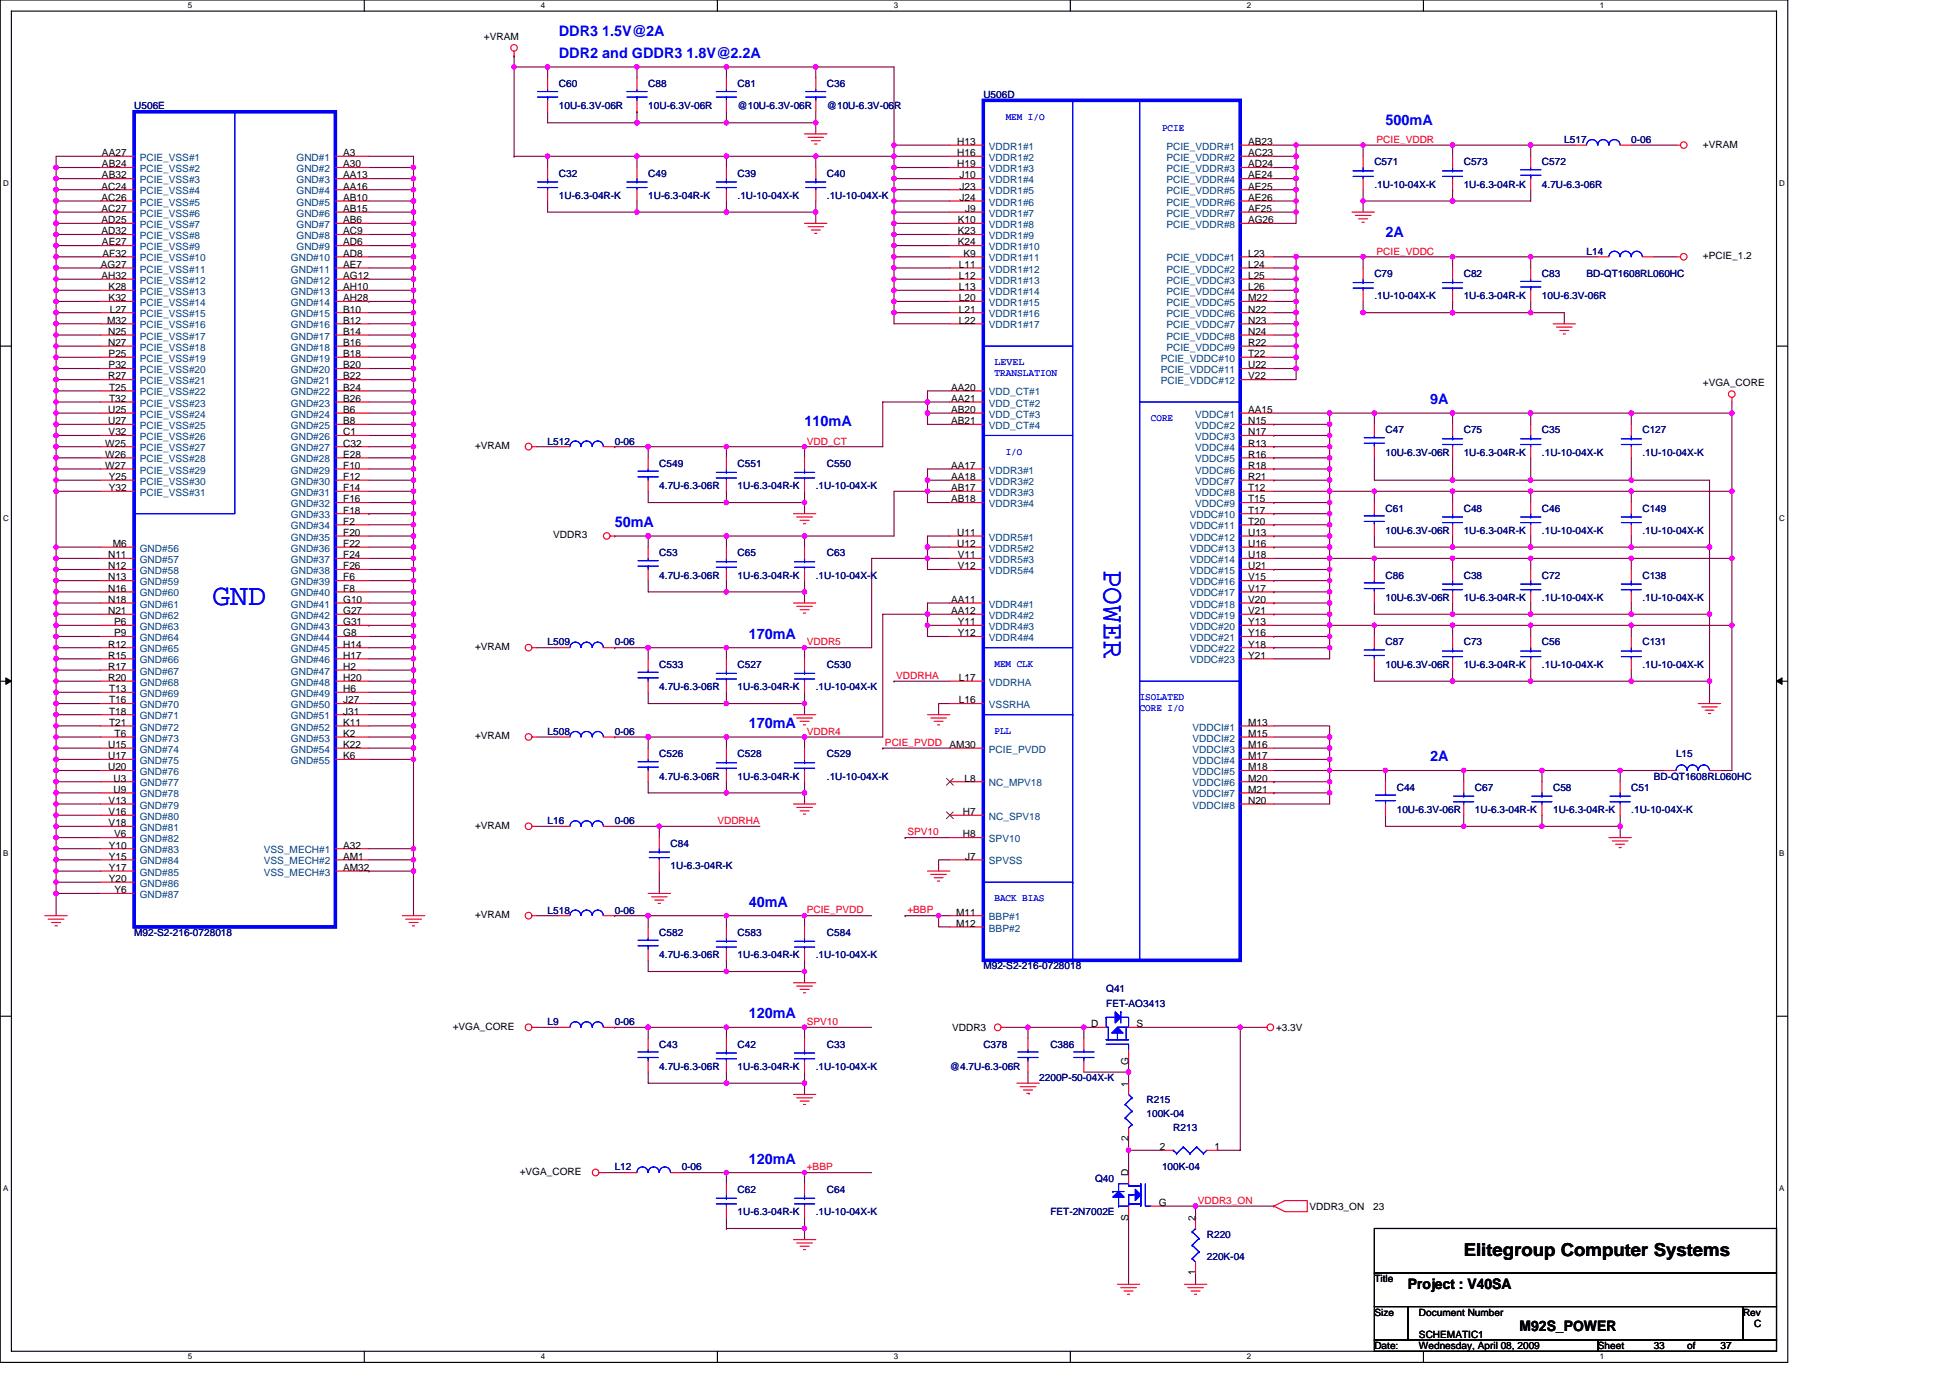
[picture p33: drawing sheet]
<svg xmlns="http://www.w3.org/2000/svg" width="297mm" height="210mm" viewBox="0 0 297 210" stroke-linecap="round" stroke-linejoin="round" font-family="sans-serif">
<defs><g id="words">
<g font-size="4.6" fill="#00f">
<text x="168.2" y="86.8" transform="rotate(90 168.2 86.8)">POWER</text>
<text x="32.4" y="92.1">GND</text>
</g>
<text font-size="2.7" x="223" y="191.4">Elitegroup Computer Systems</text>
<g font-size="2.2" fill="#00f">
<text x="85.1" y="5.4">DDR3 1.5V@2A</text>
<text x="85.1" y="8.8">DDR2 and GDDR3 1.8V@2.2A</text>
<text x="211" y="19">500mA</text>
<text x="211" y="36.1">2A</text>
<text x="122.6" y="65">110mA</text>
<text x="217.9" y="61.6">9A</text>
<text x="93.6" y="80.3">50mA</text>
<text x="114" y="97.3">170mA</text>
<text x="114" y="110.9">170mA</text>
<text x="217.9" y="116">2A</text>
<text x="114" y="138.2">40mA</text>
<text x="114" y="155.2">120mA</text>
<text x="114" y="177.3">120mA</text>
</g>
<g font-size="2.2">
<text x="214.5" y="196.4">Project : V40SA</text>
<text x="231.5" y="202.8">M92S_POWER</text>
</g>
<g font-size="1.5">
<text x="73.7" y="6.1">+VRAM</text>
<text x="15.5" y="23.8">AA27</text>
<text x="52.3" y="23.8">A3</text>
<text x="145.8" y="22.1">H13</text>
<text x="145.8" y="23.8">H16</text>
<text x="190.1" y="22.1">AB23</text>
<text x="190.1" y="23.8">AC23</text>
<text x="259.4" y="22.5">+VRAM</text>
<text x="15.4" y="28.9">AC24</text>
<text x="15.5" y="25.5">AB24</text>
<text x="15.5" y="27.2">AB32</text>
<text x="52.3" y="25.5">A30</text>
<text x="52.3" y="27.2">AA13</text>
<text x="52.3" y="28.9">AA16</text>
<text x="145.8" y="25.5">H19</text>
<text x="146.2" y="27.2">J10</text>
<text x="146.2" y="28.9">J23</text>
<text x="190.1" y="25.5">AD24</text>
<text x="190.1" y="27.2">AE24</text>
<text x="190.1" y="28.9">AE25</text>
<text x="15.4" y="30.6">AC26</text>
<text x="15.4" y="32.3">AC27</text>
<text x="15.4" y="34">AD25</text>
<text x="15.4" y="35.7">AD32</text>
<text x="52.3" y="30.6">AB10</text>
<text x="52.3" y="32.3">AB15</text>
<text x="52.3" y="34">AB6</text>
<text x="52.3" y="35.7">AC9</text>
<text x="145.9" y="34">K10</text>
<text x="145.9" y="35.7">K23</text>
<text x="146.2" y="30.6">J24</text>
<text x="147" y="32.3">J9</text>
<text x="190.1" y="30.6">AE26</text>
<text x="190.1" y="32.3">AF25</text>
<text x="190.1" y="34">AG26</text>
<text x="15.4" y="40.8">AG27</text>
<text x="15.5" y="37.4">AE27</text>
<text x="15.6" y="39.1">AF32</text>
<text x="52.3" y="37.4">AD6</text>
<text x="52.3" y="39.1">AD8</text>
<text x="52.3" y="40.8">AE7</text>
<text x="145.9" y="37.4">K24</text>
<text x="146.1" y="40.8">L11</text>
<text x="146.7" y="39.1">K9</text>
<text x="190.1" y="39.1">L23</text>
<text x="190.1" y="40.8">L24</text>
<text x="259.4" y="39.5">+PCIE_1.2</text>
<text x="15.4" y="42.5">AH32</text>
<text x="16.5" y="44.2">K28</text>
<text x="16.5" y="45.9">K32</text>
<text x="16.7" y="47.6">L27</text>
<text x="52.3" y="42.5">AG12</text>
<text x="52.3" y="44.2">AH10</text>
<text x="52.3" y="45.9">AH28</text>
<text x="52.3" y="47.6">B10</text>
<text x="146.1" y="42.5">L12</text>
<text x="146.1" y="44.2">L13</text>
<text x="146.1" y="45.9">L20</text>
<text x="146.1" y="47.6">L21</text>
<text x="190.1" y="42.5">L25</text>
<text x="190.1" y="44.2">L26</text>
<text x="190.1" y="45.9">M22</text>
<text x="190.1" y="47.6">N22</text>
<text x="16.3" y="49.3">M32</text>
<text x="16.5" y="51">N25</text>
<text x="16.5" y="52.7">N27</text>
<text x="52.3" y="49.3">B12</text>
<text x="52.3" y="51">B14</text>
<text x="52.3" y="52.7">B16</text>
<text x="146.1" y="49.3">L22</text>
<text x="190.1" y="49.3">N23</text>
<text x="190.1" y="51">N24</text>
<text x="190.1" y="52.7">R22</text>
<text x="16.5" y="57.8">R27</text>
<text x="16.5" y="54.4">P25</text>
<text x="16.5" y="56.1">P32</text>
<text x="16.6" y="59.5">T25</text>
<text x="52.3" y="54.4">B18</text>
<text x="52.3" y="56.1">B20</text>
<text x="52.3" y="57.8">B22</text>
<text x="52.3" y="59.5">B24</text>
<text x="144.9" y="59.5">AA20</text>
<text x="190.1" y="54.4">T22</text>
<text x="190.1" y="56.1">U22</text>
<text x="190.1" y="57.8">V22</text>
<text x="259.4" y="58.9">+VGA_CORE</text>
<text x="16.5" y="62.9">U25</text>
<text x="16.5" y="64.6">U27</text>
<text x="16.6" y="61.2">T32</text>
<text x="52.3" y="61.2">B26</text>
<text x="52.3" y="62.9">B6</text>
<text x="52.3" y="64.6">B8</text>
<text x="144.9" y="61.2">AA21</text>
<text x="144.9" y="62.9">AB20</text>
<text x="144.9" y="64.6">AB21</text>
<text x="190.1" y="62.9">AA15</text>
<text x="190.1" y="64.6">N15</text>
<text x="16" y="68.1">W25</text>
<text x="16" y="69.7">W26</text>
<text x="16" y="71.4">W27</text>
<text x="16.5" y="66.3">V32</text>
<text x="52.3" y="66.3">C1</text>
<text x="52.3" y="68.1">C32</text>
<text x="52.3" y="69.7">E28</text>
<text x="52.3" y="71.4">F10</text>
<text x="72.4" y="68.4">+VRAM</text>
<text x="144.9" y="71.4">AA17</text>
<text x="190.1" y="66.3">N17</text>
<text x="190.1" y="68.1">R13</text>
<text x="190.1" y="69.7">R16</text>
<text x="190.1" y="71.4">R18</text>
<text x="16.6" y="73.2">Y25</text>
<text x="16.6" y="74.8">Y32</text>
<text x="52.3" y="73.2">F12</text>
<text x="52.3" y="74.8">F14</text>
<text x="52.3" y="76.6">F16</text>
<text x="144.9" y="73.2">AA18</text>
<text x="144.9" y="74.8">AB17</text>
<text x="144.9" y="76.6">AB18</text>
<text x="190.1" y="73.2">R21</text>
<text x="190.1" y="74.8">T12</text>
<text x="190.1" y="76.6">T15</text>
<text x="17.2" y="83.4">M6</text>
<text x="52.3" y="78.3">F18</text>
<text x="52.3" y="79.9">F2</text>
<text x="52.3" y="81.7">F20</text>
<text x="52.3" y="83.4">F22</text>
<text x="84.3" y="82">VDDR3</text>
<text x="145.8" y="81.7">U11</text>
<text x="145.8" y="83.4">U12</text>
<text x="190.1" y="78.3">T17</text>
<text x="190.1" y="79.9">T20</text>
<text x="190.1" y="81.7">U13</text>
<text x="190.1" y="83.4">U16</text>
<text x="16.5" y="85.1">N11</text>
<text x="16.5" y="86.8">N12</text>
<text x="16.5" y="88.5">N13</text>
<text x="52.3" y="85.1">F24</text>
<text x="52.3" y="86.8">F26</text>
<text x="52.3" y="88.5">F6</text>
<text x="145.9" y="85.1">V11</text>
<text x="145.9" y="86.8">V12</text>
<text x="190.1" y="85.1">U18</text>
<text x="190.1" y="86.8">U21</text>
<text x="190.1" y="88.5">V15</text>
<text x="16.5" y="90.2">N16</text>
<text x="16.5" y="91.9">N18</text>
<text x="16.5" y="93.6">N21</text>
<text x="17.4" y="95.3">P6</text>
<text x="52.3" y="90.2">F8</text>
<text x="52.3" y="91.9">G10</text>
<text x="52.3" y="93.6">G27</text>
<text x="52.3" y="95.3">G31</text>
<text x="144.9" y="91.9">AA11</text>
<text x="144.9" y="93.6">AA12</text>
<text x="145.9" y="95.3">Y11</text>
<text x="190.1" y="90.2">V17</text>
<text x="190.1" y="91.9">V20</text>
<text x="190.1" y="93.6">V21</text>
<text x="190.1" y="95.3">Y13</text>
<text x="16.5" y="98.7">R12</text>
<text x="16.5" y="100.4">R15</text>
<text x="17.4" y="97">P9</text>
<text x="52.3" y="97">G8</text>
<text x="52.3" y="98.7">H14</text>
<text x="52.3" y="100.4">H17</text>
<text x="72.4" y="99.1">+VRAM</text>
<text x="145.9" y="97">Y12</text>
<text x="190.1" y="97">Y16</text>
<text x="190.1" y="98.7">Y18</text>
<text x="190.1" y="100.4">Y21</text>
<text x="16.5" y="102.1">R17</text>
<text x="16.5" y="103.8">R20</text>
<text x="16.6" y="105.5">T13</text>
<text x="16.6" y="107.2">T16</text>
<text x="52.3" y="102.1">H2</text>
<text x="52.3" y="103.8">H20</text>
<text x="52.3" y="105.5">H6</text>
<text x="52.3" y="107.2">J27</text>
<text x="146.1" y="103.8">L17</text>
<text x="146.1" y="107.2">L16</text>
<text x="16.5" y="114">U15</text>
<text x="16.6" y="108.9">T18</text>
<text x="16.6" y="110.6">T21</text>
<text x="17.5" y="112.3">T6</text>
<text x="52.3" y="108.9">J31</text>
<text x="52.3" y="110.6">K11</text>
<text x="52.3" y="112.3">K2</text>
<text x="52.3" y="114">K22</text>
<text x="72.4" y="112.7">+VRAM</text>
<text x="144.6" y="114">AM30</text>
<text x="190.1" y="110.6">M13</text>
<text x="190.1" y="112.3">M15</text>
<text x="190.1" y="114">M16</text>
<text x="16.5" y="115.7">U17</text>
<text x="16.5" y="117.4">U20</text>
<text x="17.3" y="119.1">U3</text>
<text x="52.3" y="115.7">K6</text>
<text x="146.9" y="119.1">L8</text>
<text x="190.1" y="115.7">M17</text>
<text x="190.1" y="117.4">M18</text>
<text x="190.1" y="119.1">M20</text>
<text x="16.5" y="122.5">V13</text>
<text x="16.5" y="124.2">V16</text>
<text x="16.5" y="125.9">V18</text>
<text x="17.3" y="120.8">U9</text>
<text x="146.7" y="124.2">H7</text>
<text x="190.1" y="120.8">M21</text>
<text x="190.1" y="122.5">N20</text>
<text x="16.6" y="129.3">Y10</text>
<text x="16.6" y="131">Y15</text>
<text x="17.4" y="127.6">V6</text>
<text x="52.3" y="129.3">A32</text>
<text x="52.3" y="131">AM1</text>
<text x="72.4" y="126.3">+VRAM</text>
<text x="146.7" y="127.6">H8</text>
<text x="147" y="131">J7</text>
<text x="16.6" y="132.7">Y17</text>
<text x="16.6" y="134.4">Y20</text>
<text x="17.4" y="136.1">Y6</text>
<text x="52.3" y="132.7">AM32</text>
<text x="72.4" y="139.9">+VRAM</text>
<text x="145.7" y="139.5">M11</text>
<text x="145.7" y="141.2">M12</text>
<text x="69" y="156.9">+VGA_CORE</text>
<text x="145" y="157.1">VDDR3</text>
<text x="166.2" y="156.5">D</text>
<text x="173.1" y="156.5">S</text>
<text x="194.4" y="157.1">+3.3V</text>
<text x="171.9" y="165.6" transform="rotate(-90 171.9 165.6)">1</text>
<text x="171.9" y="162.3" transform="rotate(-90 171.9 162.3)">G</text>
<text x="171.9" y="173.9" transform="rotate(-90 171.9 173.9)">2</text>
<text x="79.2" y="179">+VGA_CORE</text>
<text x="171.9" y="179.2" transform="rotate(-90 171.9 179.2)">D</text>
<text x="176.7" y="175.3">2</text>
<text x="185" y="175.3">1</text>
<text x="171.9" y="186" transform="rotate(-90 171.9 186)">S</text>
<text x="176.5" y="183.8">G</text>
<text x="199.5" y="184.3">VDDR3_ON</text>
<text x="209.2" y="184.3">23</text>
<text x="182.1" y="186" transform="rotate(-90 182.1 186)">2</text>
<text x="182.1" y="194.3" transform="rotate(-90 182.1 194.3)">1</text>
<text x="209.4" y="195.4">Title</text>
<text x="209.4" y="200.5">Size</text>
<text x="216.2" y="200.5">Document Number</text>
<text x="216.2" y="203.9">SCHEMATIC1</text>
<text x="265.5" y="200.5">Rev</text>
<text x="267.2" y="202.2">C</text>
<text x="209.4" y="205.6">Date:</text>
<text x="216.2" y="205.6">Wednesday, April 08, 2009</text>
<text x="243.4" y="205.6">Sheet</text>
<text x="251.9" y="205.6">33</text>
<text x="257" y="205.6">of</text>
<text x="262.1" y="205.6">37</text>
</g>
<g font-size="1.5" fill="#000080">
<text x="20.4" y="16.7">U506E</text>
<text x="85.1" y="13.3">C60</text>
<text x="85.1" y="16.7">10U-6.3V-06R</text>
<text x="98.7" y="13.3">C88</text>
<text x="98.7" y="16.7">10U-6.3V-06R</text>
<text x="112.3" y="13.3">C81</text>
<text x="112.3" y="16.7">@10U-6.3V-06R</text>
<text x="126" y="13.3">C36</text>
<text x="126" y="16.7">@10U-6.3V-06R</text>
<text x="149.8" y="15">U506D</text>
<text x="238.3" y="21.8">L517</text>
<text x="248.5" y="21.8">0-06</text>
<text x="85.1" y="26.9">C32</text>
<text x="98.7" y="26.9">C49</text>
<text x="112.3" y="26.9">C39</text>
<text x="126" y="26.9">C40</text>
<text x="209.4" y="25.2">C571</text>
<text x="209.4" y="28.6">.1U-10-04X-K</text>
<text x="223" y="25.2">C573</text>
<text x="223" y="28.6">1U-6.3-04R-K</text>
<text x="234.9" y="25.2">C572</text>
<text x="234.9" y="28.6">4.7U-6.3-06R</text>
<text x="85.1" y="30.3">1U-6.3-04R-K</text>
<text x="98.7" y="30.3">1U-6.3-04R-K</text>
<text x="112.3" y="30.3">.1U-10-04X-K</text>
<text x="126" y="30.3">.1U-10-04X-K</text>
<text x="241.7" y="38.8">L14</text>
<text x="209.4" y="42.2">C79</text>
<text x="209.4" y="45.6">.1U-10-04X-K</text>
<text x="223" y="42.2">C82</text>
<text x="223" y="45.6">1U-6.3-04R-K</text>
<text x="234.9" y="42.2">C83</text>
<text x="234.9" y="45.6">10U-6.3V-06R</text>
<text x="241.7" y="42.2">BD-QT1608RL060HC</text>
<text x="83.4" y="67.7">L512</text>
<text x="93.6" y="67.7">0-06</text>
<text x="100.4" y="71.1">C549</text>
<text x="112.3" y="71.1">C551</text>
<text x="126" y="71.1">C550</text>
<text x="211" y="66">C47</text>
<text x="211" y="69.4">10U-6.3V-06R</text>
<text x="223" y="66">C75</text>
<text x="223" y="69.4">1U-6.3-04R-K</text>
<text x="234.9" y="66">C35</text>
<text x="234.9" y="69.4">.1U-10-04X-K</text>
<text x="250.2" y="66">C127</text>
<text x="250.2" y="69.4">.1U-10-04X-K</text>
<text x="100.4" y="74.5">4.7U-6.3-06R</text>
<text x="112.3" y="74.5">1U-6.3-04R-K</text>
<text x="124.3" y="74.5">.1U-10-04X-K</text>
<text x="211" y="78">C61</text>
<text x="223" y="78">C48</text>
<text x="234.9" y="78">C46</text>
<text x="250.2" y="78">C149</text>
<text x="211" y="81.3">10U-6.3V-06R</text>
<text x="223" y="81.3">1U-6.3-04R-K</text>
<text x="234.9" y="81.3">.1U-10-04X-K</text>
<text x="250.2" y="81.3">.1U-10-04X-K</text>
<text x="100.4" y="84.8">C53</text>
<text x="100.4" y="88.2">4.7U-6.3-06R</text>
<text x="112.3" y="84.8">C65</text>
<text x="112.3" y="88.2">1U-6.3-04R-K</text>
<text x="124.3" y="88.2">.1U-10-04X-K</text>
<text x="126" y="84.8">C63</text>
<text x="211" y="88.2">C86</text>
<text x="223" y="88.2">C38</text>
<text x="234.9" y="88.2">C72</text>
<text x="250.2" y="88.2">C138</text>
<text x="211" y="91.6">10U-6.3V-06R</text>
<text x="223" y="91.6">1U-6.3-04R-K</text>
<text x="234.9" y="91.6">.1U-10-04X-K</text>
<text x="250.2" y="91.6">.1U-10-04X-K</text>
<text x="83.4" y="98.4">L509</text>
<text x="93.6" y="98.4">0-06</text>
<text x="100.4" y="101.8">C533</text>
<text x="112.3" y="101.8">C527</text>
<text x="126" y="101.8">C530</text>
<text x="211" y="98.4">C87</text>
<text x="211" y="101.8">10U-6.3V-06R</text>
<text x="223" y="98.4">C73</text>
<text x="223" y="101.8">1U-6.3-04R-K</text>
<text x="234.9" y="98.4">C56</text>
<text x="234.9" y="101.8">.1U-10-04X-K</text>
<text x="250.2" y="98.4">C131</text>
<text x="250.2" y="101.8">.1U-10-04X-K</text>
<text x="100.4" y="105.2">4.7U-6.3-06R</text>
<text x="112.3" y="105.2">1U-6.3-04R-K</text>
<text x="124.3" y="105.2">.1U-10-04X-K</text>
<text x="83.4" y="112">L508</text>
<text x="93.6" y="112">0-06</text>
<text x="100.4" y="115.4">C526</text>
<text x="100.4" y="118.8">4.7U-6.3-06R</text>
<text x="112.3" y="115.4">C528</text>
<text x="112.3" y="118.8">1U-6.3-04R-K</text>
<text x="126" y="115.4">C529</text>
<text x="126" y="118.8">.1U-10-04X-K</text>
<text x="251.9" y="118.8">BD-QT1608RL060HC</text>
<text x="255.3" y="115.4">L15</text>
<text x="83.4" y="125.6">L16</text>
<text x="93.6" y="125.6">0-06</text>
<text x="212.8" y="120.5">C44</text>
<text x="212.8" y="123.9">10U-6.3V-06R</text>
<text x="224.7" y="120.5">C67</text>
<text x="224.7" y="123.9">1U-6.3-04R-K</text>
<text x="236.6" y="120.5">C58</text>
<text x="236.6" y="123.9">1U-6.3-04R-K</text>
<text x="248.5" y="120.5">C51</text>
<text x="248.5" y="123.9">.1U-10-04X-K</text>
<text x="102.1" y="129">C84</text>
<text x="102.1" y="132.4">1U-6.3-04R-K</text>
<text x="20.4" y="142.6">M92-S2-216-0728018</text>
<text x="83.4" y="139.2">L518</text>
<text x="93.6" y="139.2">0-06</text>
<text x="100.4" y="142.6">C582</text>
<text x="112.3" y="142.6">C583</text>
<text x="126" y="142.6">C584</text>
<text x="100.4" y="146">4.7U-6.3-06R</text>
<text x="112.3" y="146">1U-6.3-04R-K</text>
<text x="124.3" y="146">.1U-10-04X-K</text>
<text x="149.8" y="147.7">M92-S2-216-0728018</text>
<text x="168.5" y="151.1">Q41</text>
<text x="168.5" y="153.5">FET-AO3413</text>
<text x="83.4" y="156.2">L9</text>
<text x="93.6" y="156.2">0-06</text>
<text x="100.4" y="159.6">C43</text>
<text x="112.3" y="159.6">C42</text>
<text x="126" y="159.6">C33</text>
<text x="149.8" y="159.6">C378</text>
<text x="160" y="159.6">C386</text>
<text x="100.4" y="163">4.7U-6.3-06R</text>
<text x="112.3" y="163">1U-6.3-04R-K</text>
<text x="124.3" y="163">.1U-10-04X-K</text>
<text x="144.7" y="163">@4.7U-6.3-06R</text>
<text x="158.3" y="164.7">2200P-50-04X-K</text>
<text x="174.6" y="168.1">R215</text>
<text x="174.6" y="170.2">100K-04</text>
<text x="178.7" y="172.4">R213</text>
<text x="93.6" y="178.4">L12</text>
<text x="103.8" y="178.4">0-06</text>
<text x="177" y="178.4">100K-04</text>
<text x="112.3" y="181.8">C62</text>
<text x="112.3" y="185.2">1U-6.3-04R-K</text>
<text x="124.3" y="185.2">.1U-10-04X-K</text>
<text x="126" y="181.8">C64</text>
<text x="160" y="185.2">FET-2N7002E</text>
<text x="166.8" y="180.1">Q40</text>
<text x="183.8" y="188.6">R220</text>
<text x="183.8" y="192">220K-04</text>
</g>
<g font-size="1.5" fill="#004080">
<text x="150.6" y="22.8">VDDR1#1</text>
<text x="177.7" y="22.8">PCIE_VDDR#1</text>
<text x="21.3" y="24.5">PCIE_VSS#1</text>
<text x="21.3" y="26.2">PCIE_VSS#2</text>
<text x="21.3" y="27.9">PCIE_VSS#3</text>
<text x="21.3" y="29.6">PCIE_VSS#4</text>
<text x="45.2" y="24.5">GND#1</text>
<text x="45.2" y="26.2">GND#2</text>
<text x="45.2" y="27.9">GND#3</text>
<text x="45.2" y="29.6">GND#4</text>
<text x="150.6" y="24.5">VDDR1#2</text>
<text x="150.6" y="26.2">VDDR1#3</text>
<text x="150.6" y="27.9">VDDR1#4</text>
<text x="150.6" y="29.6">VDDR1#5</text>
<text x="177.7" y="24.5">PCIE_VDDR#2</text>
<text x="177.7" y="26.2">PCIE_VDDR#3</text>
<text x="177.7" y="27.9">PCIE_VDDR#4</text>
<text x="177.7" y="29.6">PCIE_VDDR#5</text>
<text x="21.3" y="31.3">PCIE_VSS#5</text>
<text x="21.3" y="33">PCIE_VSS#6</text>
<text x="21.3" y="34.7">PCIE_VSS#7</text>
<text x="45.2" y="31.3">GND#5</text>
<text x="45.2" y="33">GND#6</text>
<text x="45.2" y="34.7">GND#7</text>
<text x="150.6" y="31.3">VDDR1#6</text>
<text x="150.6" y="33">VDDR1#7</text>
<text x="150.6" y="34.7">VDDR1#8</text>
<text x="177.7" y="31.3">PCIE_VDDR#6</text>
<text x="177.7" y="33">PCIE_VDDR#7</text>
<text x="177.7" y="34.7">PCIE_VDDR#8</text>
<text x="21.3" y="39.8">PCIE_VSS#10</text>
<text x="21.3" y="41.5">PCIE_VSS#11</text>
<text x="21.3" y="36.4">PCIE_VSS#8</text>
<text x="21.3" y="38.1">PCIE_VSS#9</text>
<text x="44.3" y="39.8">GND#10</text>
<text x="44.3" y="41.5">GND#11</text>
<text x="45.2" y="36.4">GND#8</text>
<text x="45.2" y="38.1">GND#9</text>
<text x="150.6" y="38.1">VDDR1#10</text>
<text x="150.6" y="39.8">VDDR1#11</text>
<text x="150.6" y="41.5">VDDR1#12</text>
<text x="150.6" y="36.4">VDDR1#9</text>
<text x="177.7" y="39.8">PCIE_VDDC#1</text>
<text x="177.7" y="41.5">PCIE_VDDC#2</text>
<text x="21.3" y="43.2">PCIE_VSS#12</text>
<text x="21.3" y="44.9">PCIE_VSS#13</text>
<text x="21.3" y="46.6">PCIE_VSS#14</text>
<text x="44.3" y="43.2">GND#12</text>
<text x="44.3" y="44.9">GND#13</text>
<text x="44.3" y="46.6">GND#14</text>
<text x="150.6" y="43.2">VDDR1#13</text>
<text x="150.6" y="44.9">VDDR1#14</text>
<text x="150.6" y="46.6">VDDR1#15</text>
<text x="177.7" y="43.2">PCIE_VDDC#3</text>
<text x="177.7" y="44.9">PCIE_VDDC#4</text>
<text x="177.7" y="46.6">PCIE_VDDC#5</text>
<text x="21.3" y="48.3">PCIE_VSS#15</text>
<text x="21.3" y="50">PCIE_VSS#16</text>
<text x="21.3" y="51.8">PCIE_VSS#17</text>
<text x="21.3" y="53.4">PCIE_VSS#18</text>
<text x="44.3" y="48.3">GND#15</text>
<text x="44.3" y="50">GND#16</text>
<text x="44.3" y="51.8">GND#17</text>
<text x="44.3" y="53.4">GND#18</text>
<text x="150.6" y="48.3">VDDR1#16</text>
<text x="150.6" y="50">VDDR1#17</text>
<text x="177.7" y="48.3">PCIE_VDDC#6</text>
<text x="177.7" y="50">PCIE_VDDC#7</text>
<text x="177.7" y="51.8">PCIE_VDDC#8</text>
<text x="177.7" y="53.4">PCIE_VDDC#9</text>
<text x="21.3" y="55.1">PCIE_VSS#19</text>
<text x="21.3" y="56.9">PCIE_VSS#20</text>
<text x="21.3" y="58.5">PCIE_VSS#21</text>
<text x="44.3" y="55.1">GND#19</text>
<text x="44.3" y="56.9">GND#20</text>
<text x="44.3" y="58.5">GND#21</text>
<text x="176.8" y="55.1">PCIE_VDDC#10</text>
<text x="176.8" y="56.9">PCIE_VDDC#11</text>
<text x="176.8" y="58.5">PCIE_VDDC#12</text>
<text x="21.3" y="60.3">PCIE_VSS#22</text>
<text x="21.3" y="62">PCIE_VSS#23</text>
<text x="21.3" y="63.6">PCIE_VSS#24</text>
<text x="21.3" y="65.4">PCIE_VSS#25</text>
<text x="44.3" y="60.3">GND#22</text>
<text x="44.3" y="62">GND#23</text>
<text x="44.3" y="63.6">GND#24</text>
<text x="44.3" y="65.4">GND#25</text>
<text x="150.6" y="60.3">VDD_CT#1</text>
<text x="150.6" y="62">VDD_CT#2</text>
<text x="150.6" y="63.6">VDD_CT#3</text>
<text x="150.6" y="65.4">VDD_CT#4</text>
<text x="182.1" y="63.6">VDDC#1</text>
<text x="182.1" y="65.4">VDDC#2</text>
<text x="21.3" y="67.1">PCIE_VSS#26</text>
<text x="21.3" y="68.8">PCIE_VSS#27</text>
<text x="21.3" y="70.5">PCIE_VSS#28</text>
<text x="44.3" y="67.1">GND#26</text>
<text x="44.3" y="68.8">GND#27</text>
<text x="44.3" y="70.5">GND#28</text>
<text x="182.1" y="67.1">VDDC#3</text>
<text x="182.1" y="68.8">VDDC#4</text>
<text x="182.1" y="70.5">VDDC#5</text>
<text x="21.3" y="72.2">PCIE_VSS#29</text>
<text x="21.3" y="73.9">PCIE_VSS#30</text>
<text x="21.3" y="75.6">PCIE_VSS#31</text>
<text x="44.3" y="72.2">GND#29</text>
<text x="44.3" y="73.9">GND#30</text>
<text x="44.3" y="75.6">GND#31</text>
<text x="44.3" y="77.3">GND#32</text>
<text x="150.6" y="72.2">VDDR3#1</text>
<text x="150.6" y="73.9">VDDR3#2</text>
<text x="150.6" y="75.6">VDDR3#3</text>
<text x="150.6" y="77.3">VDDR3#4</text>
<text x="182.1" y="72.2">VDDC#6</text>
<text x="182.1" y="73.9">VDDC#7</text>
<text x="182.1" y="75.6">VDDC#8</text>
<text x="182.1" y="77.3">VDDC#9</text>
<text x="44.3" y="79">GND#33</text>
<text x="44.3" y="80.7">GND#34</text>
<text x="44.3" y="82.4">GND#35</text>
<text x="150.6" y="82.4">VDDR5#1</text>
<text x="181.2" y="79">VDDC#10</text>
<text x="181.2" y="80.7">VDDC#11</text>
<text x="181.2" y="82.4">VDDC#12</text>
<text x="21.3" y="84.1">GND#56</text>
<text x="21.3" y="85.8">GND#57</text>
<text x="21.3" y="87.5">GND#58</text>
<text x="21.3" y="89.2">GND#59</text>
<text x="44.3" y="84.1">GND#36</text>
<text x="44.3" y="85.8">GND#37</text>
<text x="44.3" y="87.5">GND#38</text>
<text x="44.3" y="89.2">GND#39</text>
<text x="150.6" y="84.1">VDDR5#2</text>
<text x="150.6" y="85.8">VDDR5#3</text>
<text x="150.6" y="87.5">VDDR5#4</text>
<text x="181.2" y="84.1">VDDC#13</text>
<text x="181.2" y="85.8">VDDC#14</text>
<text x="181.2" y="87.5">VDDC#15</text>
<text x="181.2" y="89.2">VDDC#16</text>
<text x="21.3" y="90.9">GND#60</text>
<text x="21.3" y="92.6">GND#61</text>
<text x="21.3" y="94.3">GND#62</text>
<text x="21.3" y="96">GND#63</text>
<text x="44.3" y="90.9">GND#40</text>
<text x="44.3" y="92.6">GND#41</text>
<text x="44.3" y="94.3">GND#42</text>
<text x="44.3" y="96">GND#43</text>
<text x="150.6" y="92.6">VDDR4#1</text>
<text x="150.6" y="94.3">VDDR4#2</text>
<text x="150.6" y="96">VDDR4#3</text>
<text x="181.2" y="90.9">VDDC#17</text>
<text x="181.2" y="92.6">VDDC#18</text>
<text x="181.2" y="94.3">VDDC#19</text>
<text x="181.2" y="96">VDDC#20</text>
<text x="21.3" y="97.7">GND#64</text>
<text x="21.3" y="99.4">GND#65</text>
<text x="21.3" y="101.1">GND#66</text>
<text x="44.3" y="97.7">GND#44</text>
<text x="44.3" y="99.4">GND#45</text>
<text x="44.3" y="101.1">GND#46</text>
<text x="150.6" y="97.7">VDDR4#4</text>
<text x="181.2" y="97.7">VDDC#21</text>
<text x="181.2" y="99.4">VDDC#22</text>
<text x="181.2" y="101.1">VDDC#23</text>
<text x="21.3" y="102.8">GND#67</text>
<text x="21.3" y="104.5">GND#68</text>
<text x="21.3" y="106.2">GND#69</text>
<text x="21.3" y="107.9">GND#70</text>
<text x="44.3" y="102.8">GND#47</text>
<text x="44.3" y="104.5">GND#48</text>
<text x="44.3" y="106.2">GND#49</text>
<text x="44.3" y="107.9">GND#50</text>
<text x="150.6" y="104.5">VDDRHA</text>
<text x="150.6" y="107.9">VSSRHA</text>
<text x="21.3" y="109.6">GND#71</text>
<text x="21.3" y="111.3">GND#72</text>
<text x="21.3" y="113">GND#73</text>
<text x="44.3" y="109.6">GND#51</text>
<text x="44.3" y="111.3">GND#52</text>
<text x="44.3" y="113">GND#53</text>
<text x="181.6" y="111.3">VDDCI#1</text>
<text x="181.6" y="113">VDDCI#2</text>
<text x="21.3" y="114.7">GND#74</text>
<text x="21.3" y="116.4">GND#75</text>
<text x="21.3" y="118.1">GND#76</text>
<text x="21.3" y="119.8">GND#77</text>
<text x="44.3" y="114.7">GND#54</text>
<text x="44.3" y="116.4">GND#55</text>
<text x="150.6" y="114.7">PCIE_PVDD</text>
<text x="150.6" y="119.8">NC_MPV18</text>
<text x="181.6" y="114.7">VDDCI#3</text>
<text x="181.6" y="116.4">VDDCI#4</text>
<text x="181.6" y="118.1">VDDCI#5</text>
<text x="181.6" y="119.8">VDDCI#6</text>
<text x="21.3" y="121.5">GND#78</text>
<text x="21.3" y="123.2">GND#79</text>
<text x="21.3" y="124.9">GND#80</text>
<text x="150.6" y="124.9">NC_SPV18</text>
<text x="181.6" y="121.5">VDDCI#7</text>
<text x="181.6" y="123.2">VDDCI#8</text>
<text x="21.3" y="126.6">GND#81</text>
<text x="21.3" y="128.3">GND#82</text>
<text x="21.3" y="130">GND#83</text>
<text x="21.3" y="131.7">GND#84</text>
<text x="40.2" y="130">VSS_MECH#1</text>
<text x="40.2" y="131.7">VSS_MECH#2</text>
<text x="150.6" y="128.3">SPV10</text>
<text x="150.6" y="131.7">SPVSS</text>
<text x="21.3" y="133.4">GND#85</text>
<text x="21.3" y="135.1">GND#86</text>
<text x="21.3" y="136.8">GND#87</text>
<text x="40.2" y="133.4">VSS_MECH#3</text>
<text x="150.6" y="140.2">BBP#1</text>
<text x="150.6" y="141.9">BBP#2</text>
</g>
<g font-size="1.5" fill="#00f">
<text x="153.2" y="18.2">MEM I/O</text>
<text x="177" y="19.9">PCIE</text>
<text x="151.5" y="55.6">LEVEL</text>
<text x="151.5" y="57.3">TRANSLATION</text>
<text x="175.3" y="64.2">CORE</text>
<text x="153.2" y="69.3">I/O</text>
<text x="151.5" y="101.6">MEM CLK</text>
<text x="173.6" y="106.7">ISOLATED</text>
<text x="151.5" y="111.8">PLL</text>
<text x="173.6" y="108.3">CORE I/O</text>
<text x="151.5" y="137.4">BACK BIAS</text>
</g>
<g font-size="1.5" fill="#f00">
<text x="209.7" y="21.8">PCIE_VDDR</text>
<text x="209.7" y="38.8">PCIE_VDDC</text>
<text x="122.9" y="67.7">VDD_CT</text>
<text x="122.9" y="98.4">VDDR5</text>
<text x="136.5" y="103.5">VDDRHA</text>
<text x="122.9" y="112">VDDR4</text>
<text x="134.8" y="113.7">PCIE_PVDD</text>
<text x="109.3" y="125.6">VDDRHA</text>
<text x="138.2" y="127.3">SPV10</text>
<text x="122.9" y="139.2">PCIE_PVDD</text>
<text x="138.2" y="139.2">+BBP</text>
<text x="122.9" y="156.2">SPV10</text>
<text x="122.9" y="178.4">+BBP</text>
<text x="182.5" y="183.5">VDDR3_ON</text>
</g>
<g font-size="1.2">
<text x="28.6" y="1.2">5</text>
<text x="82.4" y="1.2">4</text>
<text x="136.2" y="1.2">3</text>
<text x="189.9" y="1.2">2</text>
<text x="243.7" y="1.2">1</text>
<text x=".5" y="28.3">D</text>
<text x="271" y="28.3">D</text>
<text x=".5" y="79.4">C</text>
<text x="271" y="79.4">C</text>
<text x=".5" y="130.4">B</text>
<text x="271" y="130.4">B</text>
<text x=".5" y="181.5">A</text>
<text x="271" y="181.5">A</text>
<text x="28.6" y="207.2">5</text>
<text x="82.4" y="207.2">4</text>
<text x="136.2" y="207.2">3</text>
<text x="189.9" y="207.2">2</text>
<text x="243.7" y="207.2">1</text>
</g>
</g></defs>
<path d="M0 0h272.3v207.6h-272.3zM1.7 1.7h268.9v204.2h-268.9z" fill="none" stroke="#000" stroke-width=".17"/>
<g fill="#fff">
<path d="M28.6 .2h.7v1.3h-.7z"/>
<path d="M28.6 206.1h.7v1.3h-.7z"/>
</g>
<path d="M55.5 0v1.7M55.5 205.9v1.7" fill="none" stroke="#000" stroke-width=".17"/>
<g fill="#fff">
<path d="M82.4 .2h.6v1.3h-.6z"/>
<path d="M82.4 206.1h.6v1.3h-.6z"/>
</g>
<path d="M109.3 0v1.7M109.3 205.9v1.7" fill="none" stroke="#000" stroke-width=".17"/>
<g fill="#fff">
<path d="M136.2 .2h.6v1.3h-.6z"/>
<path d="M136.2 206.1h.6v1.3h-.6z"/>
</g>
<path d="M163 0v1.7M163 205.9v1.7" fill="none" stroke="#000" stroke-width=".17"/>
<g fill="#fff">
<path d="M189.9 .2h.7v1.3h-.7z"/>
<path d="M189.9 206.1h.7v1.3h-.7z"/>
</g>
<path d="M216.8 0v1.7M216.8 205.9v1.7" fill="none" stroke="#000" stroke-width=".17"/>
<g fill="#fff">
<path d="M243.7 .2h.7v1.3h-.7z"/>
<path d="M243.7 206.1h.7v1.3h-.7z"/>
<path d="M.5 27.2h.8v1.4h-.8z"/>
<path d="M271 27.2h.9v1.4h-.9z"/>
<path d="M.5 78.3h.8v1.3h-.8z"/>
<path d="M271 78.3h.9v1.3h-.9z"/>
</g>
<path d="M0 52.7h1.7M270.6 52.7h1.7" fill="none" stroke="#000" stroke-width=".17"/>
<g fill="#fff">
<path d="M.5 129.3h.7v1.4h-.7z"/>
<path d="M271 129.3h.8v1.4h-.8z"/>
</g>
<path d="M0 103.8h1.7M270.6 103.8h1.7" fill="none" stroke="#000" stroke-width=".17"/>
<path d="M.9 103.3l.8 .5-.8 .5zM270.6 103.8l.9-.5v1z" fill="#000" stroke="#000" stroke-width=".15"/>
<g fill="#fff">
<path d="M.5 180.4h.7v1.3h-.7z"/>
<path d="M271 180.4h.8v1.3h-.8z"/>
</g>
<path d="M0 154.9h1.7M270.6 154.9h1.7M209.4 187.2h61.2v6.8h-61.2zM209.4 194h61.2v5.1h-61.2zM209.4 199.1h5.1v5.1h-5.1zM214.5 199.1h51v5.1h-51zM265.5 199.1h5.1v5.1h-5.1zM209.4 204.2h34v1.7h-34zM243.4 204.2h27.2v1.7h-27.2z" fill="none" stroke="#000" stroke-width=".17"/>
<g fill="none" stroke="#800040" stroke-width=".17">
<path d="M78.3 8.5h.1M78.3 10.2h5.1M78.3 10.2v13.6M78.3 8.5v1.7M83.4 10.2h13.6M83.4 17v1.7h13.6M83.4 10.2h.1M83.4 10.2v1.7M97 17h.1M97 10.2v1.7M97 10.2h13.7v1.7M97 10.2h.1"/>
<path d="M97 18.7h.1M97 17v1.7M97 18.7h27.3M110.7 17v1.7M110.7 10.2h.1M110.7 18.7h.1M110.7 10.2h13.6M124.3 18.7h.1M124.3 10.2h.1M124.3 10.2h11.9v11.9M124.3 17v1.7M124.3 10.2v1.7"/>
<path d="M124.3 18.7v1.7M8.5 34h.1M8.5 37.4h6.8M8.5 30.6h6.8M8.5 28.9h.1M8.5 37.4h.1M8.5 32.3h.1M8.5 25.5h.1M8.5 25.5h6.8M8.5 30.6h.1M8.5 27.2h.1M8.5 39.1h.1"/>
<path d="M8.5 35.7h.1M8.5 27.2h6.8M8.5 34h6.8M8.5 25.5v20.4M8.5 28.9h6.8M8.5 39.1h6.8M8.5 35.7h6.8M8.5 32.3h6.8M15.3 23.8h-6.8v1.7M56.2 25.5h6.8M56.2 28.9h6.8M56.2 27.2h6.8"/>
<path d="M56.2 30.6h6.8M56.2 37.4h6.8M56.2 35.7h6.8M56.2 23.8h6.8v1.7M56.2 32.3h6.8M56.2 34h6.8M56.2 39.1h6.8M63 34h.1M63 35.7h.1M63 32.3h.1M63 39.1h.1M63 28.9h.1"/>
<path d="M63 25.5h.1M63 27.2h.1M63 30.6h.1M63 37.4h.1M63 25.5v20.4M78.3 23.8h.1M78.3 23.8h5.1M83.4 30.6v1.7h13.6M97 23.8v1.7M97 30.6v1.7M97 23.8h-13.6v1.7M97 32.3h.1"/>
<path d="M97 23.8h.1M97 23.8h47.7M97 32.3h27.3M110.7 32.3h.1M110.7 23.8v1.7M110.7 30.6v1.7M110.7 23.8h.1M124.3 23.8h.1M124.3 23.8v1.7M124.3 30.6v1.7M124.3 32.3h.1M124.3 32.3v1.7"/>
<path d="M136.2 23.8h.1M136.2 27.2h8.5M136.2 28.9h8.5M136.2 30.6h8.5M136.2 30.6h.1M136.2 34h.1M136.2 23.8v1.7M136.2 22.1h.1M136.2 32.3h8.5M136.2 25.5h8.5M136.2 35.7h8.5M136.2 27.2h.1"/>
<path d="M136.2 39.1h.1M136.2 39.1h8.5M136.2 37.4v1.7M136.2 28.9h.1M136.2 22.1v1.7M136.2 25.5h.1M136.2 32.3v1.7h8.5M136.2 32.3h.1M136.2 37.4h.1M136.2 35.7h.1M136.2 25.5v6.8M136.2 34v3.4"/>
<path d="M136.2 39.1v8.5M136.2 22.1h8.5M136.2 37.4h8.5M194 22.1h3.4M194 39.1h3.4M194 23.8h3.4M194 25.5h3.4M197.4 22.1h.1M197.4 39.1h10.2M197.4 32.3v1.7h-3.4M197.4 32.3h.1M197.4 30.6v1.7h-3.4"/>
<path d="M197.4 30.6h.1M197.4 28.9v1.7h-3.4M197.4 28.9h.1M197.4 27.2v1.7h-3.4M197.4 27.2h.1M197.4 25.5v1.7h-3.4M197.4 25.5h.1M197.4 23.8v1.7M197.4 23.8h.1M197.4 22.1v1.7M197.4 39.1v1.7h-3.4M197.4 39.1h.1"/>
<path d="M197.4 22.1h35.8M207.6 22.1h.1M207.6 30.6v1.7M207.6 22.1v1.7M207.6 30.6h.1M207.6 28.9v1.7M207.6 39.1h.1M207.6 39.1v1.7M207.6 39.1h25.6M207.6 30.6h13.7M221.3 28.9h.1M221.3 22.1v1.7"/>
<path d="M221.3 22.1h.1M221.3 39.1v1.7M221.3 39.1h.1M221.3 28.9v1.7M233.2 28.9v1.7h-11.9M233.2 22.1v1.7M233.2 22.1h6.8M233.2 39.1v1.7M233.2 39.1h10.2M248.5 22.1h6.8M251.9 39.1h3.4M8.5 52.7h.1"/>
<path d="M8.5 40.8h.1M8.5 57.8h6.8M8.5 49.3h.1M8.5 47.6h.1M8.5 45.9h.1M8.5 57.8h.1M8.5 51.1h.1M8.5 44.2h.1M8.5 51.1h6.8M8.5 59.6h6.8M8.5 56.2h.1M8.5 49.3v1.8"/>
<path d="M8.5 52.7h6.8M8.5 54.4h6.8M8.5 42.5h.1M8.5 42.5h6.8M8.5 59.6h.1M8.5 45.9v1.7M8.5 56.2h6.8M8.5 44.2h6.8M8.5 54.4h.1M8.5 40.8h6.8M8.5 47.6v1.7M8.5 47.6h6.8"/>
<path d="M8.5 51.1v11.8M8.5 49.3h6.8M8.5 45.9h6.8M56.2 44.2h6.8M56.2 42.5h6.8M56.2 56.2h6.8M56.2 52.7h6.8M56.2 51.1h6.8M56.2 45.9h.1M56.2 57.8h6.8M56.2 59.6h6.8M56.2 49.3h6.8"/>
<path d="M56.2 54.4h6.8M56.2 40.8h6.8M56.2 47.6h6.8M56.2 45.9h6.8M63 47.6h.1M63 59.6h.1M63 57.8h.1M63 56.2h.1M63 52.7h.1M63 45.9v1.7M63 54.4h.1M63 42.5h.1"/>
<path d="M63 40.8h.1M63 49.3h.1M63 44.2h.1M63 51.1h.1M63 47.6v30.7M136.2 47.6h.1M136.2 45.9h8.5M136.2 44.2h.1M136.2 42.5h.1M136.2 40.8h.1M136.2 40.8h8.5M136.2 42.5h8.5"/>
<path d="M136.2 44.2h8.5M136.2 47.6v1.7h8.5M136.2 45.9h.1M136.2 47.6h8.5M144.7 59.6h-3.4v1.7M197.4 56.2v1.6h-3.4M197.4 56.2h.1M197.4 40.8v1.7h-3.4M197.4 40.8h.1M197.4 42.5v1.7h-3.4M197.4 42.5h.1M197.4 44.2v1.7h-3.4"/>
<path d="M197.4 44.2h.1M197.4 45.9v1.7h-3.4M197.4 45.9h.1M197.4 47.6v1.7h-3.4M197.4 47.6h.1M197.4 49.3v1.8h-3.4M197.4 49.3h.1M197.4 51.1v1.6h-3.4M197.4 51.1h.1M197.4 52.7v1.7h-3.4M197.4 52.7h.1M197.4 54.4v1.8h-3.4"/>
<path d="M197.4 54.4h.1M207.6 47.6h.1M207.6 45.9v1.7M207.6 47.6h25.6M221.3 45.9h.1M221.3 47.6h.1M221.3 45.9v1.7M233.2 47.6h5.1v1.7M233.2 45.9v1.7M8.5 66.4h6.8M8.5 69.8h6.8M8.5 64.7h6.8"/>
<path d="M8.5 68.1h6.8M8.5 61.3h.1M8.5 71.5h.1M8.5 73.2h.1M8.5 66.4h.1M8.5 71.5v1.7M8.5 73.2v1.7M8.5 62.9v1.8M8.5 69.8h.1M8.5 61.3h6.8M8.5 74.9h.1M8.5 64.7h.1"/>
<path d="M8.5 62.9h.1M8.5 74.9v8.5M8.5 68.1h.1M8.5 64.7v6.8M8.5 71.5h6.8M8.5 73.2h6.8M8.5 74.9h6.8M8.5 62.9h6.8M56.2 62.9h6.8M56.2 80h6.8M56.2 68.1h6.8M56.2 61.3h6.8"/>
<path d="M56.2 76.6h6.8M56.2 78.3h.1M56.2 64.7h6.8M56.2 71.5h6.8M56.2 74.9h6.8M56.2 66.4h6.8M56.2 69.8h6.8M56.2 73.2h6.8M56.2 78.3h6.8M63 69.8h.1M63 73.2h.1M63 76.6h.1"/>
<path d="M63 64.7h.1M63 74.9h.1M63 78.3v1.7M63 62.9h.1M63 66.4h.1M63 61.3h.1M63 71.5h.1M63 68.1h.1M63 80h.1M63 80v15.3M81.7 68.1h3.4M93.6 68.1h.1"/>
<path d="M93.6 68.1h29M98.7 74.9v1.7h12M98.7 68.1v1.7M98.7 68.1h.1M110.7 74.9h.1M110.7 68.1v1.7M110.7 68.1h.1M110.7 76.6h11.9v1.7M110.7 76.6h.1M110.7 74.9v1.7M122.6 68.1v1.7M122.6 74.9v1.7"/>
<path d="M141.3 61.3h3.4M141.3 61.3h.1M141.3 62.9h3.4M141.3 61.3v3.4h3.4M141.3 62.9h.1M141.3 61.3h-6.8v6.8h-11.9M141.3 74.9h-5.1v6.8h-13.6M141.3 74.9h3.4M141.3 73.2v3.4h3.4M141.3 74.9h.1M141.3 73.2h3.4M141.3 73.2h.1"/>
<path d="M144.7 71.5h-3.4v1.7M194 62.9h8.5M194 73.2h.1M194 76.6h.1M194 78.3h.1M194 80h.1M194 74.9h8.5M194 71.5h.1M194 64.7h.1M194 68.1h.1M194 66.4h.1M194 69.8h.1"/>
<path d="M194 71.5h8.5M194 73.2h8.5M194 78.3h8.5M194 76.6h8.5M194 80h8.5M194 64.7h8.5M194 68.1h8.5M194 66.4h8.5M194 69.8h8.5M202.5 74.9h.1M202.5 62.9h.1M202.5 68.1v1.7"/>
<path d="M202.5 73.2v1.7M202.5 66.4v1.7M202.5 69.8v1.7M202.5 64.7v1.7M202.5 71.5v1.7M202.5 76.6v1.7M202.5 80v1.7M202.5 62.9v1.8M202.5 78.3v1.7M202.5 74.9h6.9M202.5 62.9h6.9M202.5 74.9v1.7"/>
<path d="M209.4 69.8v3.4h11.9M209.4 74.9h.1M209.4 74.9h11.9M209.4 62.9h.1M209.4 62.9h11.9M209.4 62.9v1.8M209.4 74.9v1.7M221.3 73.2h.1M221.3 69.8v3.4M221.3 62.9v1.8M221.3 74.9v1.7M221.3 74.9h.1"/>
<path d="M221.3 62.9h.1M221.3 73.2h39.1v10.2M221.3 74.9h11.9M221.3 62.9h11.9M233.2 69.8v3.4M233.2 62.9h.1M233.2 74.9h.1M233.2 73.2h.1M233.2 62.9h15.3M233.2 74.9h15.3M233.2 62.9v1.8M233.2 74.9v1.7"/>
<path d="M248.5 73.2h.1M248.5 62.9h.1M248.5 74.9h.1M248.5 69.8v3.4M248.5 62.9v1.8M248.5 74.9v1.7M248.5 74.9h15.3M248.5 62.9h15.3M263.8 74.9v42.5h-1.7M263.8 62.9v12M263.8 74.9h.1M263.8 61.3v1.6"/>
<path d="M8.5 93.6v1.7M8.5 90.2h6.8M8.5 85.1h.1M8.5 86.8h6.8M8.5 97h.1M8.5 83.4h.1M8.5 88.5h.1M8.5 91.9v1.7M8.5 86.8h.1M8.5 85.1v1.7M8.5 91.9h.1M8.5 93.6h.1"/>
<path d="M8.5 98.7v1.7M8.5 83.4v1.7M8.5 95.3v1.7M8.5 90.2h.1M8.5 95.3h.1M8.5 88.5v1.7M8.5 98.7h.1M8.5 86.8v1.7M8.5 90.2v1.7M8.5 97v1.7M8.5 85.1h6.8M8.5 97h6.8"/>
<path d="M8.5 83.4h6.8M8.5 88.5h6.8M8.5 95.3h6.8M8.5 91.9h6.8M8.5 93.6h6.8M8.5 98.7h6.8M56.2 93.6h6.8M56.2 90.2h6.8M56.2 91.9h6.8M56.2 88.5h6.8M56.2 86.8h6.8M56.2 98.7h6.8"/>
<path d="M56.2 95.3h.1M56.2 85.1h6.8M56.2 83.4h6.8M56.2 97h6.8M56.2 81.7h6.8M56.2 95.3h6.8M63 95.3v1.7M63 83.4h.1M63 98.7v1.7M63 81.7h.1M63 88.5h.1M63 91.9h.1"/>
<path d="M63 97h.1M63 85.1h.1M63 93.6h.1M63 90.2h.1M63 86.8h.1M63 97v1.7M81.7 98.7h3.4M93.6 81.7h.1M93.6 98.7h.1M93.6 98.7h29M93.6 81.7h29M98.7 88.5v1.7h12"/>
<path d="M98.7 81.7v1.7M98.7 81.7h.1M98.7 98.7v1.7M98.7 98.7h.1M110.7 88.5h.1M110.7 81.7v1.7M110.7 81.7h.1M110.7 90.2h11.9M110.7 98.7v1.7M110.7 98.7h.1M110.7 88.5v1.7M122.6 81.7v1.7"/>
<path d="M122.6 88.5v1.7M122.6 98.7v1.7M122.6 90.2h.1M122.6 90.2v1.7M141.3 85.1h-8.5v13.6h-10.2M141.3 93.6h-6.8v18.7h-11.9M141.3 85.1h3.4M141.3 83.4v3.4h3.4M141.3 85.1h.1M141.3 83.4h3.4M141.3 83.4h.1M141.3 95.3h3.4"/>
<path d="M141.3 93.6v3.4h3.4M141.3 95.3h.1M141.3 93.6h3.4M141.3 93.6h.1M144.7 81.7h-3.4v1.7M144.7 91.9h-3.4v1.7M194 95.3h8.5M194 97h.1M194 98.7h.1M194 81.7h.1M194 83.4h.1M194 85.1h8.5"/>
<path d="M194 86.8h.1M194 88.5h.1M194 90.2h.1M194 91.9h.1M194 93.6h.1M194 97h8.5M194 83.4h8.5M194 88.5h8.5M194 91.9h8.5M194 93.6h8.5M194 98.7h8.5M194 81.7h8.5"/>
<path d="M194 86.8h8.5M194 90.2h8.5M202.5 86.8v1.7M202.5 85.1h.1M202.5 90.2v1.7M202.5 98.7v1.7h-8.5M202.5 93.6h.1M202.5 83.4v1.7M202.5 91.9v1.7M202.5 97v1.7M202.5 95.3v1.7M202.5 81.7v1.7"/>
<path d="M202.5 88.5v1.7M202.5 95.3h.1M202.5 85.1h6.9M202.5 95.3h6.9M202.5 85.1v1.7M202.5 93.6v1.7M209.4 81.7v1.7h11.9M209.4 91.9v1.7h11.9M209.4 85.1h.1M209.4 85.1h11.9M209.4 95.3v1.7M209.4 95.3h11.9"/>
<path d="M209.4 85.1v1.7M221.3 81.7v1.7M221.3 93.6h.1M221.3 91.9v1.7M221.3 85.1v1.7M221.3 85.1h.1M221.3 95.3v1.7M221.3 95.3h.1M221.3 83.4h.1M221.3 85.1h11.9M221.3 83.4h39.1M221.3 95.3h11.9"/>
<path d="M221.3 93.6h39.1M233.2 81.7v1.7M233.2 91.9v1.7M233.2 85.1h.1M233.2 95.3h.1M233.2 93.6h.1M233.2 83.4h.1M233.2 85.1h15.3M233.2 95.3h15.3v1.7M233.2 85.1v1.7M233.2 95.3v1.7M248.5 83.4h.1"/>
<path d="M248.5 93.6h.1M248.5 85.1h.1M248.5 95.3h.1M248.5 81.7v1.7M248.5 91.9v1.7M248.5 85.1v1.7M248.5 85.1h15.3M248.5 95.3h15.3M260.4 83.4h.1M260.4 93.6h.1M260.4 83.4v23.8M263.8 95.3h.1"/>
<path d="M263.8 85.1h.1M8.5 107.2h.1M8.5 108.9h.1M8.5 117.4h.1M8.5 119.1h.1M8.5 110.6v1.7M8.5 115.7h.1M8.5 103.8h.1M8.5 102.1h.1M8.5 100.4h.1M8.5 114v1.7M8.5 119.1v1.7"/>
<path d="M8.5 112.3h.1M8.5 102.1h6.8M8.5 105.5h.1M8.5 110.6h.1M8.5 112.3h6.8M8.5 114h.1M8.5 108.9h6.8M8.5 105.5h6.8M8.5 115.7v3.4M8.5 100.4h6.8M8.5 103.8h6.8M8.5 107.2h6.8"/>
<path d="M8.5 100.4v10.2M8.5 112.3v1.7M8.5 117.4h6.8M8.5 119.1h6.8M8.5 115.7h6.8M8.5 110.6h6.8M8.5 114h6.8M56.2 103.8h6.8M56.2 112.3h6.8M56.2 110.6h6.8M56.2 114h6.8M56.2 105.5h6.8"/>
<path d="M56.2 108.9h6.8M56.2 115.7h6.8M56.2 107.2h6.8M56.2 102.1h6.8M56.2 100.4h6.8M63 107.2h.1M63 110.6h.1M63 100.4h.1M63 108.9h.1M63 103.8h.1M63 114h.1M63 112.3h.1"/>
<path d="M63 105.5h.1M63 115.7h.1M63 102.1h.1M63 100.4v28.9M81.7 112.3h3.4M93.6 112.3h.1M93.6 112.3h29M98.7 105.5v1.7h12M98.7 119.1v1.7h12M98.7 112.3v1.7M98.7 112.3h.1M110.7 105.5h.1"/>
<path d="M110.7 107.2h11.9v1.7M110.7 107.2h.1M110.7 119.1h.1M110.7 112.3v1.7M110.7 112.3h.1M110.7 105.5v1.7M110.7 119.1v1.7M122.6 105.5v1.7M122.6 112.3v1.7M122.6 119.1v1.7M134.5 114h.1M134.5 114h10.2"/>
<path d="M136.2 103.8h.1M136.2 103.8h8.5M144.7 107.2h-1.7v1.7M194 117.4h8.5M194 119.1h.1M194 110.6h8.5v1.7M194 119.1h8.5M194 115.7h8.5M194 114h8.5M194 112.3h8.5M202.5 119.1v1.7M202.5 117.4h.1"/>
<path d="M202.5 117.4v1.7M202.5 112.3h.1M202.5 112.3v1.7M202.5 114h.1M202.5 114v1.7M202.5 115.7h.1M202.5 115.7v1.7M202.5 117.4h8.5M209.4 102.1v1.7h11.9M211 117.4v1.7M211 117.4h12M221.3 103.8h.1"/>
<path d="M221.3 102.1v1.7M221.3 103.8h39.1M223 117.4h11.9M223 117.4h.1M223 117.4v1.7M233.2 102.1v1.7M233.2 103.8h.1M234.9 117.4h.1M234.9 117.4h11.9M234.9 117.4v1.7M246.8 117.4v1.7M246.8 117.4h6.8"/>
<path d="M248.5 103.8h.1M248.5 102.1v1.7M260.4 103.8h.1M8.5 124.2h.1M8.5 120.8v1.7M8.5 125.9v1.7M8.5 132.7h.1M8.5 136.1h.1M8.5 127.6h.1M8.5 122.5h.1M8.5 124.2v1.7M8.5 120.8h.1"/>
<path d="M8.5 129.3v1.7M8.5 136.1v3.4M8.5 134.4h.1M8.5 122.5v1.7M8.5 131h.1M8.5 134.4v1.7M8.5 132.7h6.8M8.5 129.3h6.8M8.5 131v1.7M8.5 125.9h.1M8.5 127.6v1.7M8.5 132.7v1.7"/>
<path d="M8.5 124.2h6.8M8.5 136.1h6.8M8.5 127.6h6.8M8.5 122.5h6.8M8.5 120.8h6.8M8.5 134.4h6.8M8.5 131h6.8M8.5 125.9h6.8M56.2 132.7h.1M56.2 129.3h6.8M56.2 131h6.8M56.2 132.7h6.8"/>
<path d="M63 129.3v1.7M63 131h.1M63 132.7v6.8M63 131v1.7M81.7 125.9h3.4M81.7 139.5h3.4M93.6 125.9h6.8v1.7M93.6 139.5h.1M93.6 139.5h29M98.7 139.5v1.7M98.7 139.5h.1M100.4 132.7v3.4"/>
<path d="M100.4 125.9h.1M100.4 125.9h15.4M110.7 120.8h11.9v1.7M110.7 120.8h.1M110.7 139.5v1.7M110.7 139.5h.1M122.6 139.5v1.7M122.6 139.5h10.2M137.9 127.6h.1M137.9 139.5h.1M137.9 127.6h6.8M137.9 139.5h5.1"/>
<path d="M143 139.5h1.7M143 139.5v1.7h1.7M143 139.5h.1M144.7 131h-1.7v1.7M194 120.8h.1M194 120.8h8.5M202.5 120.8v1.7h-8.5M211 124.2v1.7h12M223 125.9h.1M223 124.2v1.7M223 125.9h11.9M234.9 124.2v1.7"/>
<path d="M234.9 125.9h11.9M246.8 124.2v1.7M246.8 125.9h.1M246.8 125.9v1.7M81.7 156.5h3.4M93.6 156.5h.1M93.6 156.5h29M98.7 146.3v1.7h12M98.7 156.5v1.8M98.7 156.5h.1M110.7 146.3h.1M110.7 148h.1"/>
<path d="M110.7 156.5v1.8M110.7 156.5h.1M110.7 146.3v1.7M110.7 148h11.9M122.6 146.3v3.5M122.6 156.5v1.8M122.6 156.5h10.2M153.2 156.5h3.4M156.6 156.5h.1M156.6 156.5h8.5M156.6 156.5v1.8M165.1 156.5h1.7"/>
<path d="M165.1 156.5h.1M165.1 156.5v1.8M173.6 156.5h15.3M188.9 156.5h.1M188.9 156.5v18.8h-3.4M188.9 156.5h3.4M91.9 178.7h3.4M98.7 163.4v1.7h12M103.8 178.7h6.9M110.7 163.4h.1M110.7 165.1h.1M110.7 178.7v1.7"/>
<path d="M110.7 178.7h.1M110.7 163.4v1.7M110.7 165.1h11.9M110.7 178.7h11.9M122.6 163.4v3.4M122.6 178.7v1.7M122.6 178.7h10.2M156.6 163.4v1.7M165.1 163.4h6.8M171.9 173.6v1.7M171.9 175.3v3.4M171.9 175.3h.1"/>
<path d="M171.9 163.4v1.7M171.9 163.4h.1M171.9 161.7h.1M171.9 175.3h5.1M171.9 161.7v1.7M110.7 185.5v1.7M110.7 187.2h.1M110.7 187.2h11.9M122.6 185.5v3.4M171.9 185.5v10.2M177 183.8h5.1M182.1 183.8h.1"/>
<path d="M182.1 194v1.7M182.1 185.5h.1M182.1 183.8h11.9M182.1 183.8v1.7"/>
</g>
<g fill="#f0f" stroke="#f0f" stroke-width=".17">
<circle cx="136.2" cy="23.8" r=".33"/>
<circle cx="136.2" cy="47.6" r=".33"/>
<circle cx="136.2" cy="44.2" r=".33"/>
<circle cx="136.2" cy="42.5" r=".33"/>
<circle cx="136.2" cy="40.8" r=".33"/>
<circle cx="136.2" cy="30.6" r=".33"/>
<circle cx="136.2" cy="34" r=".33"/>
<circle cx="136.2" cy="22.1" r=".33"/>
<circle cx="136.2" cy="27.2" r=".33"/>
<circle cx="136.2" cy="39.1" r=".33"/>
<circle cx="136.2" cy="45.9" r=".33"/>
<circle cx="136.2" cy="28.9" r=".33"/>
<circle cx="136.2" cy="25.5" r=".33"/>
<circle cx="136.2" cy="32.3" r=".33"/>
<circle cx="136.2" cy="37.4" r=".33"/>
<circle cx="136.2" cy="35.7" r=".33"/>
<circle cx="63" cy="69.8" r=".33"/>
<circle cx="8.5" cy="107.2" r=".33"/>
<circle cx="63" cy="73.2" r=".33"/>
<circle cx="8.5" cy="52.7" r=".33"/>
<circle cx="63" cy="132.7" r=".33"/>
<circle cx="8.5" cy="40.8" r=".33"/>
<circle cx="8.5" cy="108.9" r=".33"/>
<circle cx="63" cy="107.2" r=".33"/>
<circle cx="63" cy="47.6" r=".33"/>
<circle cx="63" cy="110.6" r=".33"/>
<circle cx="63" cy="83.4" r=".33"/>
<circle cx="63" cy="34" r=".33"/>
<circle cx="63" cy="59.6" r=".33"/>
<circle cx="63" cy="76.6" r=".33"/>
<circle cx="63" cy="64.7" r=".33"/>
<circle cx="8.5" cy="34" r=".33"/>
<circle cx="8.5" cy="124.2" r=".33"/>
<circle cx="8.5" cy="117.4" r=".33"/>
<circle cx="8.5" cy="85.1" r=".33"/>
<circle cx="8.5" cy="49.3" r=".33"/>
<circle cx="8.5" cy="47.6" r=".33"/>
<circle cx="8.5" cy="119.1" r=".33"/>
<circle cx="8.5" cy="28.9" r=".33"/>
<circle cx="8.5" cy="97" r=".33"/>
<circle cx="8.5" cy="115.7" r=".33"/>
<circle cx="8.5" cy="61.2" r=".33"/>
<circle cx="8.5" cy="45.9" r=".33"/>
<circle cx="8.5" cy="71.4" r=".33"/>
<circle cx="8.5" cy="73.2" r=".33"/>
<circle cx="8.5" cy="83.4" r=".33"/>
<circle cx="8.5" cy="132.7" r=".33"/>
<circle cx="8.5" cy="136.1" r=".33"/>
<circle cx="8.5" cy="88.5" r=".33"/>
<circle cx="8.5" cy="103.8" r=".33"/>
<circle cx="141.3" cy="61.2" r=".33"/>
<circle cx="141.3" cy="62.9" r=".33"/>
<circle cx="63" cy="100.4" r=".33"/>
<circle cx="8.5" cy="57.8" r=".33"/>
<circle cx="63" cy="57.8" r=".33"/>
<circle cx="63" cy="37.4" r=".33"/>
<circle cx="63" cy="35.7" r=".33"/>
<circle cx="8.5" cy="37.4" r=".33"/>
<circle cx="8.5" cy="51" r=".33"/>
<circle cx="63" cy="56.1" r=".33"/>
<circle cx="8.5" cy="127.6" r=".33"/>
<circle cx="8.5" cy="122.5" r=".33"/>
<circle cx="8.5" cy="44.2" r=".33"/>
<circle cx="63" cy="52.7" r=".33"/>
<circle cx="8.5" cy="102.1" r=".33"/>
<circle cx="63" cy="32.3" r=".33"/>
<circle cx="8.5" cy="56.1" r=".33"/>
<circle cx="8.5" cy="66.3" r=".33"/>
<circle cx="63" cy="108.9" r=".33"/>
<circle cx="8.5" cy="25.5" r=".33"/>
<circle cx="8.5" cy="120.8" r=".33"/>
<circle cx="63" cy="81.7" r=".33"/>
<circle cx="63" cy="88.5" r=".33"/>
<circle cx="63" cy="74.9" r=".33"/>
<circle cx="63" cy="78.3" r=".33"/>
<circle cx="8.5" cy="100.4" r=".33"/>
<circle cx="63" cy="91.9" r=".33"/>
<circle cx="63" cy="54.4" r=".33"/>
<circle cx="8.5" cy="98.7" r=".33"/>
<circle cx="63" cy="45.9" r=".33"/>
<circle cx="8.5" cy="30.6" r=".33"/>
<circle cx="63" cy="42.5" r=".33"/>
<circle cx="8.5" cy="129.3" r=".33"/>
<circle cx="8.5" cy="112.3" r=".33"/>
<circle cx="63" cy="103.8" r=".33"/>
<circle cx="63" cy="95.3" r=".33"/>
<circle cx="8.5" cy="27.2" r=".33"/>
<circle cx="8.5" cy="134.4" r=".33"/>
<circle cx="8.5" cy="69.8" r=".33"/>
<circle cx="8.5" cy="105.5" r=".33"/>
<circle cx="8.5" cy="42.5" r=".33"/>
<circle cx="8.5" cy="39.1" r=".33"/>
<circle cx="8.5" cy="110.6" r=".33"/>
<circle cx="8.5" cy="86.8" r=".33"/>
<circle cx="63" cy="98.7" r=".33"/>
<circle cx="63" cy="97" r=".33"/>
<circle cx="63" cy="40.8" r=".33"/>
<circle cx="63" cy="39.1" r=".33"/>
<circle cx="63" cy="85.1" r=".33"/>
<circle cx="63" cy="62.9" r=".33"/>
<circle cx="63" cy="49.3" r=".33"/>
<circle cx="8.5" cy="91.9" r=".33"/>
<circle cx="8.5" cy="93.6" r=".33"/>
<circle cx="8.5" cy="114" r=".33"/>
<circle cx="63" cy="66.3" r=".33"/>
<circle cx="63" cy="61.2" r=".33"/>
<circle cx="8.5" cy="59.6" r=".33"/>
<circle cx="8.5" cy="131" r=".33"/>
<circle cx="63" cy="114" r=".33"/>
<circle cx="63" cy="71.4" r=".33"/>
<circle cx="63" cy="30.6" r=".33"/>
<circle cx="63" cy="28.9" r=".33"/>
<circle cx="63" cy="93.6" r=".33"/>
<circle cx="8.5" cy="90.2" r=".33"/>
<circle cx="8.5" cy="95.3" r=".33"/>
<circle cx="8.5" cy="74.9" r=".33"/>
<circle cx="63" cy="112.3" r=".33"/>
<circle cx="63" cy="90.2" r=".33"/>
<circle cx="63" cy="25.5" r=".33"/>
<circle cx="63" cy="131" r=".33"/>
<circle cx="8.5" cy="64.7" r=".33"/>
<circle cx="63" cy="27.2" r=".33"/>
<circle cx="63" cy="44.2" r=".33"/>
<circle cx="8.5" cy="54.4" r=".33"/>
<circle cx="8.5" cy="62.9" r=".33"/>
<circle cx="8.5" cy="35.7" r=".33"/>
<circle cx="63" cy="105.5" r=".33"/>
<circle cx="63" cy="51" r=".33"/>
<circle cx="63" cy="129.3" r=".33"/>
<circle cx="63" cy="115.7" r=".33"/>
<circle cx="63" cy="68.1" r=".33"/>
<circle cx="63" cy="80" r=".33"/>
<circle cx="8.5" cy="68.1" r=".33"/>
<circle cx="8.5" cy="32.3" r=".33"/>
<circle cx="63" cy="102.1" r=".33"/>
<circle cx="8.5" cy="125.9" r=".33"/>
<circle cx="63" cy="86.8" r=".33"/>
<circle cx="248.5" cy="73.2" r=".33"/>
<circle cx="263.8" cy="62.9" r=".33"/>
<circle cx="248.5" cy="62.9" r=".33"/>
<circle cx="221.3" cy="73.2" r=".33"/>
<circle cx="233.2" cy="62.9" r=".33"/>
<circle cx="263.8" cy="95.3" r=".33"/>
<circle cx="223" cy="117.4" r=".33"/>
<circle cx="234.9" cy="117.4" r=".33"/>
<circle cx="246.8" cy="117.4" r=".33"/>
<circle cx="234.9" cy="125.9" r=".33"/>
<circle cx="223" cy="125.9" r=".33"/>
<circle cx="248.5" cy="74.9" r=".33"/>
<circle cx="260.4" cy="83.4" r=".33"/>
<circle cx="248.5" cy="83.4" r=".33"/>
<circle cx="233.2" cy="74.9" r=".33"/>
<circle cx="209.3" cy="74.9" r=".33"/>
<circle cx="221.3" cy="74.9" r=".33"/>
<circle cx="202.5" cy="74.9" r=".33"/>
<circle cx="260.4" cy="103.8" r=".33"/>
<circle cx="202.5" cy="119.1" r=".33"/>
<circle cx="211" cy="117.4" r=".33"/>
<circle cx="202.5" cy="117.4" r=".33"/>
<circle cx="202.5" cy="120.8" r=".33"/>
<circle cx="248.5" cy="93.6" r=".33"/>
<circle cx="248.5" cy="85.1" r=".33"/>
<circle cx="221.3" cy="93.6" r=".33"/>
<circle cx="233.2" cy="85.1" r=".33"/>
<circle cx="209.3" cy="85.1" r=".33"/>
<circle cx="221.3" cy="85.1" r=".33"/>
<circle cx="202.5" cy="85.1" r=".33"/>
<circle cx="263.8" cy="74.9" r=".33"/>
<circle cx="246.8" cy="125.9" r=".33"/>
<circle cx="202.5" cy="95.3" r=".33"/>
<circle cx="248.5" cy="103.8" r=".33"/>
<circle cx="248.5" cy="95.3" r=".33"/>
<circle cx="221.3" cy="103.8" r=".33"/>
<circle cx="233.2" cy="95.3" r=".33"/>
<circle cx="221.3" cy="95.3" r=".33"/>
<circle cx="260.4" cy="93.6" r=".33"/>
<circle cx="263.8" cy="85.1" r=".33"/>
<circle cx="209.3" cy="62.9" r=".33"/>
<circle cx="221.3" cy="62.9" r=".33"/>
<circle cx="202.5" cy="62.9" r=".33"/>
<circle cx="207.6" cy="22.1" r=".33"/>
<circle cx="221.3" cy="30.6" r=".33"/>
<circle cx="207.6" cy="30.6" r=".33"/>
<circle cx="233.2" cy="22.1" r=".33"/>
<circle cx="221.3" cy="22.1" r=".33"/>
<circle cx="197.4" cy="22.1" r=".33"/>
<circle cx="207.6" cy="39.1" r=".33"/>
<circle cx="221.3" cy="47.6" r=".33"/>
<circle cx="233.2" cy="47.6" r=".33"/>
<circle cx="207.6" cy="47.6" r=".33"/>
<circle cx="233.2" cy="39.1" r=".33"/>
<circle cx="221.3" cy="39.1" r=".33"/>
<circle cx="202.5" cy="73.2" r=".33"/>
<circle cx="202.5" cy="76.6" r=".33"/>
<circle cx="202.5" cy="97" r=".33"/>
<circle cx="202.5" cy="78.3" r=".33"/>
<circle cx="202.5" cy="98.7" r=".33"/>
<circle cx="202.5" cy="80" r=".33"/>
<circle cx="202.5" cy="81.7" r=".33"/>
<circle cx="202.5" cy="83.4" r=".33"/>
<circle cx="202.5" cy="86.8" r=".33"/>
<circle cx="202.5" cy="88.5" r=".33"/>
<circle cx="202.5" cy="90.2" r=".33"/>
<circle cx="202.5" cy="91.9" r=".33"/>
<circle cx="202.5" cy="71.4" r=".33"/>
<circle cx="202.5" cy="64.7" r=".33"/>
<circle cx="202.5" cy="68.1" r=".33"/>
<circle cx="202.5" cy="66.3" r=".33"/>
<circle cx="202.5" cy="69.8" r=".33"/>
<circle cx="202.5" cy="93.6" r=".33"/>
<circle cx="202.5" cy="112.3" r=".33"/>
<circle cx="202.5" cy="114" r=".33"/>
<circle cx="202.5" cy="115.7" r=".33"/>
<circle cx="209.3" cy="95.3" r=".33"/>
<circle cx="78.3" cy="10.2" r=".33"/>
<circle cx="124.3" cy="23.8" r=".33"/>
<circle cx="110.6" cy="32.3" r=".33"/>
<circle cx="97" cy="18.7" r=".33"/>
<circle cx="124.3" cy="18.7" r=".33"/>
<circle cx="124.3" cy="10.2" r=".33"/>
<circle cx="110.6" cy="10.2" r=".33"/>
<circle cx="97" cy="10.2" r=".33"/>
<circle cx="83.4" cy="10.2" r=".33"/>
<circle cx="110.6" cy="18.7" r=".33"/>
<circle cx="83.4" cy="23.8" r=".33"/>
<circle cx="110.6" cy="76.6" r=".33"/>
<circle cx="98.7" cy="68.1" r=".33"/>
<circle cx="122.5" cy="68.1" r=".33"/>
<circle cx="110.6" cy="68.1" r=".33"/>
<circle cx="122.5" cy="76.6" r=".33"/>
<circle cx="110.6" cy="90.2" r=".33"/>
<circle cx="98.7" cy="81.7" r=".33"/>
<circle cx="122.5" cy="81.7" r=".33"/>
<circle cx="110.6" cy="81.7" r=".33"/>
<circle cx="141.3" cy="74.9" r=".33"/>
<circle cx="141.3" cy="73.2" r=".33"/>
<circle cx="110.6" cy="107.2" r=".33"/>
<circle cx="98.7" cy="98.7" r=".33"/>
<circle cx="122.5" cy="98.7" r=".33"/>
<circle cx="110.6" cy="98.7" r=".33"/>
<circle cx="122.5" cy="107.2" r=".33"/>
<circle cx="110.6" cy="120.8" r=".33"/>
<circle cx="98.7" cy="112.3" r=".33"/>
<circle cx="122.5" cy="112.3" r=".33"/>
<circle cx="110.6" cy="112.3" r=".33"/>
<circle cx="122.5" cy="120.8" r=".33"/>
<circle cx="122.5" cy="90.2" r=".33"/>
<circle cx="141.3" cy="85.1" r=".33"/>
<circle cx="141.3" cy="83.4" r=".33"/>
<circle cx="141.3" cy="95.3" r=".33"/>
<circle cx="141.3" cy="93.6" r=".33"/>
<circle cx="100.4" cy="125.9" r=".33"/>
<circle cx="110.6" cy="148" r=".33"/>
<circle cx="98.7" cy="139.5" r=".33"/>
<circle cx="122.5" cy="139.5" r=".33"/>
<circle cx="110.6" cy="139.5" r=".33"/>
<circle cx="122.5" cy="148" r=".33"/>
<circle cx="110.6" cy="165" r=".33"/>
<circle cx="98.7" cy="156.5" r=".33"/>
<circle cx="122.5" cy="156.5" r=".33"/>
<circle cx="110.6" cy="156.5" r=".33"/>
<circle cx="122.5" cy="165" r=".33"/>
<circle cx="122.5" cy="178.7" r=".33"/>
<circle cx="110.6" cy="178.7" r=".33"/>
<circle cx="122.5" cy="187.2" r=".33"/>
<circle cx="143" cy="139.5" r=".33"/>
<circle cx="124.3" cy="32.3" r=".33"/>
<circle cx="97" cy="32.3" r=".33"/>
<circle cx="110.6" cy="23.8" r=".33"/>
<circle cx="97" cy="23.8" r=".33"/>
<circle cx="221.3" cy="83.4" r=".33"/>
<circle cx="197.4" cy="32.3" r=".33"/>
<circle cx="197.4" cy="30.6" r=".33"/>
<circle cx="197.4" cy="28.9" r=".33"/>
<circle cx="197.4" cy="27.2" r=".33"/>
<circle cx="197.4" cy="25.5" r=".33"/>
<circle cx="197.4" cy="23.8" r=".33"/>
<circle cx="197.4" cy="56.1" r=".33"/>
<circle cx="197.4" cy="39.1" r=".33"/>
<circle cx="197.4" cy="40.8" r=".33"/>
<circle cx="197.4" cy="42.5" r=".33"/>
<circle cx="197.4" cy="44.2" r=".33"/>
<circle cx="197.4" cy="45.9" r=".33"/>
<circle cx="197.4" cy="47.6" r=".33"/>
<circle cx="197.4" cy="49.3" r=".33"/>
<circle cx="197.4" cy="51" r=".33"/>
<circle cx="197.4" cy="52.7" r=".33"/>
<circle cx="197.4" cy="54.4" r=".33"/>
<circle cx="233.2" cy="103.8" r=".33"/>
<circle cx="233.2" cy="93.6" r=".33"/>
<circle cx="233.2" cy="83.4" r=".33"/>
<circle cx="233.2" cy="73.2" r=".33"/>
<circle cx="188.9" cy="156.5" r=".33"/>
<circle cx="171.9" cy="175.3" r=".33"/>
<circle cx="182.1" cy="183.8" r=".33"/>
<circle cx="156.6" cy="156.5" r=".33"/>
<circle cx="165.1" cy="156.5" r=".33"/>
<circle cx="171.9" cy="163.4" r=".33"/>
</g>
<g fill="none" stroke="#f00" stroke-width=".17">
<path d="M78.3 7.8v.7M83.4 11.9v1.7M83.4 15.3v1.7M97 11.9v1.7M97 15.3v1.7M110.7 11.9v1.7M110.7 15.3v1.7M124.3 11.9v1.7M124.3 15.3v1.7M15.3 23.8h5.1M15.3 39.1h5.1M15.3 25.5h5.1"/>
<path d="M15.3 27.2h5.1M15.3 28.9h5.1M15.3 30.6h5.1M15.3 32.3h5.1M15.3 34h5.1M15.3 35.7h5.1M15.3 37.4h5.1M51.1 23.8h5.1M51.1 39.1h5.1M51.1 25.5h5.1M51.1 27.2h5.1M51.1 28.9h5.1"/>
<path d="M51.1 30.6h5.1M51.1 32.3h5.1M51.1 34h5.1M51.1 35.7h5.1M51.1 37.4h5.1M83.4 25.5v1.7M83.4 28.9v1.7M97 25.5v1.7M97 28.9v1.7M110.7 25.5v1.7M110.7 28.9v1.7M122.6 20.4h3.4"/>
<path d="M122.6 34h3.4M123.1 20.9h2.4M123.1 34.5h2.4M123.6 21.4h1.3M123.6 35.1h1.3M124.1 21.9h.3M124.1 35.6h.3M124.3 25.5v1.7M124.3 28.9v1.7M144.7 22.1h5.1M144.7 23.8h5.1M144.7 39.1h5.1"/>
<path d="M144.7 25.5h5.1M144.7 27.2h5.1M144.7 28.9h5.1M144.7 30.6h5.1M144.7 32.3h5.1M144.7 34h5.1M144.7 35.7h5.1M144.7 37.4h5.1M188.9 22.1h5.1M188.9 23.8h5.1M188.9 39.1h5.1M188.9 25.5h5.1"/>
<path d="M188.9 27.2h5.1M188.9 28.9h5.1M188.9 30.6h5.1M188.9 32.3h5.1M188.9 34h5.1M205.9 32.3h3.5M206.5 32.8h2.3M207 33.3h1.3M207.5 33.9h.3M207.6 23.8v1.7M207.6 27.2v1.7M221.3 23.8v1.7"/>
<path d="M221.3 27.2v1.7M233.2 23.8v1.7M233.2 27.2v1.7M240 22.1h1.7M243.4 39.1h1.7M246.8 22.1h1.7M250.2 39.1h1.7M255.3 22.1h.7M255.3 39.1h.7M15.3 40.8h5.1M15.3 42.5h5.1M15.3 44.2h5.1"/>
<path d="M15.3 45.9h5.1M15.3 47.6h5.1M15.3 49.3h5.1M15.3 51.1h5.1M15.3 52.7h5.1M15.3 54.4h5.1M15.3 56.2h5.1M15.3 57.8h5.1M15.3 59.6h5.1M51.1 40.8h5.1M51.1 42.5h5.1M51.1 44.2h5.1"/>
<path d="M51.1 45.9h5.1M51.1 47.6h5.1M51.1 49.3h5.1M51.1 51.1h5.1M51.1 52.7h5.1M51.1 54.4h5.1M51.1 56.2h5.1M51.1 57.8h5.1M51.1 59.6h5.1M144.7 40.8h5.1M144.7 42.5h5.1M144.7 44.2h5.1"/>
<path d="M144.7 45.9h5.1M144.7 47.6h5.1M144.7 49.3h5.1M144.7 59.6h5.1M188.9 40.8h5.1M188.9 42.5h5.1M188.9 44.2h5.1M188.9 45.9h5.1M188.9 47.6h5.1M188.9 49.3h5.1M188.9 51.1h5.1M188.9 52.7h5.1"/>
<path d="M188.9 54.4h5.1M188.9 56.2h5.1M188.9 57.8h5.1M207.6 40.8v1.7M207.6 44.2v1.7M221.3 40.8v1.7M221.3 44.2v1.7M233.2 40.8v1.7M233.2 44.2v1.7M236.6 49.3h3.4M237.1 49.8h2.4M237.6 50.4h1.4"/>
<path d="M238.1 50.9h.4M15.3 61.3h5.1M15.3 62.9h5.1M15.3 64.7h5.1M15.3 66.4h5.1M15.3 68.1h5.1M15.3 69.8h5.1M15.3 71.5h5.1M15.3 73.2h5.1M15.3 74.9h5.1M51.1 61.3h5.1M51.1 62.9h5.1"/>
<path d="M51.1 64.7h5.1M51.1 66.4h5.1M51.1 68.1h5.1M51.1 69.8h5.1M51.1 71.5h5.1M51.1 73.2h5.1M51.1 74.9h5.1M51.1 76.6h5.1M51.1 78.3h5.1M51.1 80h5.1M81 68.1h.7M85.1 68.1h1.7"/>
<path d="M91.9 68.1h1.7M98.7 69.8v1.7M98.7 73.2v1.7M110.7 69.8v1.7M110.7 73.2v1.7M120.9 78.3h3.4M121.4 78.8h2.4M121.9 79.3h1.4M122.4 79.8h.3M122.6 69.8v1.7M122.6 73.2v1.7M144.7 61.3h5.1"/>
<path d="M144.7 62.9h5.1M144.7 64.7h5.1M144.7 71.5h5.1M144.7 73.2h5.1M144.7 74.9h5.1M144.7 76.6h5.1M188.9 62.9h5.1M188.9 64.7h5.1M188.9 66.4h5.1M188.9 68.1h5.1M188.9 69.8h5.1M188.9 71.5h5.1"/>
<path d="M188.9 73.2h5.1M188.9 74.9h5.1M188.9 76.6h5.1M188.9 78.3h5.1M188.9 80h5.1M209.4 64.7v1.7M209.4 68.1v1.7M209.4 76.6v1.7M209.4 80v1.7M221.3 64.7v1.7M221.3 68.1v1.7M221.3 76.6v1.7"/>
<path d="M221.3 80v1.7M233.2 64.7v1.7M233.2 68.1v1.7M233.2 76.6v1.7M233.2 80v1.7M248.5 64.7v1.7M248.5 68.1v1.7M248.5 76.6v1.7M248.5 80v1.7M263.8 60.6v.7M15.3 98.7h5.1M15.3 83.4h5.1"/>
<path d="M15.3 85.1h5.1M15.3 86.8h5.1M15.3 88.5h5.1M15.3 90.2h5.1M15.3 91.9h5.1M15.3 93.6h5.1M15.3 95.3h5.1M15.3 97h5.1M51.1 98.7h5.1M51.1 81.7h5.1M51.1 83.4h5.1M51.1 85.1h5.1"/>
<path d="M51.1 86.8h5.1M51.1 88.5h5.1M51.1 90.2h5.1M51.1 91.9h5.1M51.1 93.6h5.1M51.1 95.3h5.1M51.1 97h5.1M81 98.7h.7M85.1 98.7h1.7M91.9 98.7h1.7M92.9 81.7h.7M98.7 83.4v1.7"/>
<path d="M98.7 86.8v1.7M110.7 83.4v1.7M110.7 86.8v1.7M120.9 91.9h3.4M121.4 92.4h2.4M121.9 92.9h1.4M122.4 93.4h.3M122.6 83.4v1.7M122.6 86.8v1.7M144.7 81.7h5.1M144.7 83.4h5.1M144.7 85.1h5.1"/>
<path d="M144.7 86.8h5.1M144.7 91.9h5.1M144.7 93.6h5.1M144.7 95.3h5.1M144.7 97h5.1M188.9 98.7h5.1M188.9 81.7h5.1M188.9 83.4h5.1M188.9 85.1h5.1M188.9 86.8h5.1M188.9 88.5h5.1M188.9 90.2h5.1"/>
<path d="M188.9 91.9h5.1M188.9 93.6h5.1M188.9 95.3h5.1M188.9 97h5.1M209.4 86.8v1.7M209.4 90.2v1.7M209.4 97v1.7M221.3 86.8v1.7M221.3 90.2v1.7M221.3 97v1.7M233.2 86.8v1.7M233.2 90.2v1.7"/>
<path d="M233.2 97v1.7M248.5 86.8v1.7M248.5 90.2v1.7M248.5 97v1.7M15.3 100.4h5.1M15.3 102.1h5.1M15.3 103.8h5.1M15.3 105.5h5.1M15.3 107.2h5.1M15.3 108.9h5.1M15.3 110.6h5.1M15.3 112.3h5.1"/>
<path d="M15.3 114h5.1M15.3 115.7h5.1M15.3 117.4h5.1M15.3 119.1h5.1M51.1 100.4h5.1M51.1 102.1h5.1M51.1 103.8h5.1M51.1 105.5h5.1M51.1 107.2h5.1M51.1 108.9h5.1M51.1 110.6h5.1M51.1 112.3h5.1"/>
<path d="M51.1 114h5.1M51.1 115.7h5.1M81 112.3h.7M85.1 112.3h1.7M91.9 112.3h1.7M98.7 100.4v1.7M98.7 103.8v1.7M98.7 114v1.7M98.7 117.4v1.7M110.7 100.4v1.7M110.7 103.8v1.7M110.7 114v1.7"/>
<path d="M110.7 117.4v1.7M120.9 108.9h3.4M121.4 109.4h2.4M121.9 109.9h1.4M122.4 110.4h.3M122.6 100.4v1.7M122.6 103.8v1.7M122.6 114v1.7M122.6 117.4v1.7M141.3 108.9h3.4M141.8 109.4h2.4M142.3 109.9h1.4"/>
<path d="M142.8 110.4h.3M144.7 103.8h5.1M144.7 107.2h5.1M144.7 114h5.1M144.7 119.1h5.1M188.9 100.4h5.1M188.9 110.6h5.1M188.9 112.3h5.1M188.9 114h5.1M188.9 115.7h5.1M188.9 117.4h5.1M188.9 119.1h5.1"/>
<path d="M209.4 100.4v1.7M211 119.1v1.7M221.3 100.4v1.7M223 119.1v1.7M233.2 100.4v1.7M234.9 119.1v1.7M246.8 119.1v1.7M248.5 100.4v1.7M253.6 117.4h1.7M258.7 107.2h3.4M259.2 107.7h2.4M259.7 108.2h1.4"/>
<path d="M260.2 108.7h.4M260.4 117.4h1.7M6.8 139.5h3.4M15.3 125.9h5.1M15.3 129.3h5.1M15.3 131h5.1M15.3 132.7h5.1M15.3 120.8h5.1M15.3 122.5h5.1M15.3 124.2h5.1M15.3 127.6h5.1M15.3 134.4h5.1"/>
<path d="M15.3 136.1h5.1M51.1 129.3h5.1M51.1 131h5.1M51.1 132.7h5.1M61.3 139.5h3.4M81 125.9h.7M81 139.5h.7M85.1 125.9h1.7M85.1 139.5h1.7M91.9 125.9h1.7M91.9 139.5h1.7M98.7 136.1h3.4"/>
<path d="M99.2 136.7h2.4M99.8 137.2h1.3M100.3 137.7h.3M100.4 127.6v1.7M100.4 131v1.7M120.9 122.5h3.4M121.4 123h2.4M121.9 123.5h1.4M122.4 124.1h.3M141.3 132.7h3.4M141.8 133.2h2.4M142.3 133.8h1.4"/>
<path d="M142.8 134.3h.3M144.7 131h5.1M144.7 124.2h5.1M144.7 127.6h5.1M144.7 139.5h5.1M188.9 120.8h5.1M188.9 122.5h5.1M211 122.5v1.7M223 122.5v1.7M234.9 122.5v1.7M245.1 127.6h3.4M245.6 128.1h2.4"/>
<path d="M246.1 128.7h1.4M246.6 129.2h.4M246.8 122.5v1.7M7.3 140.1h2.4M7.8 140.6h1.4M8.4 141.1h.3M61.8 140.1h2.4M62.3 140.6h1.4M62.8 141.1h.4M81 156.5h.7M85.1 156.5h1.7M91.9 156.5h1.7"/>
<path d="M98.7 141.2v1.7M98.7 144.7v1.6M98.7 158.3v1.7M110.7 141.2v1.7M110.7 144.7v1.6M110.7 158.3v1.7M120.9 149.8h3.4M121.4 150.3h2.4M121.9 150.8h1.4M122.4 151.3h.3M122.6 141.2v1.7M122.6 144.7v1.6"/>
<path d="M122.6 158.3v1.7M144.7 141.2h5.1M152.5 156.5h.7M156.6 158.3v1.7M165.1 158.3v1.7M166.8 156.5h1.7M171.9 160v1.7M171.9 156.5h1.7M192.3 156.5h.7M91.2 178.7h.7M95.3 178.7h1.7M98.7 161.7v1.7"/>
<path d="M102.1 178.7h1.7M110.7 161.7v1.7M120.9 166.8h3.4M121.4 167.3h2.4M121.9 167.8h1.4M122.4 168.3h.3M122.6 161.7v1.7M154.9 165.1h3.4M155.4 165.6h2.4M155.9 166.1h1.4M156.4 166.6h.4M156.6 161.7v1.7"/>
<path d="M156.8 166.6h.1M165.1 161.7v1.7M171.9 165.1v1.7M171.9 171.9v1.7M171.9 178.7v1.7M177 175.3h1.7M183.8 175.3h1.7M110.7 180.4v1.7M110.7 183.8v1.7M120.9 188.9h3.4M121.4 189.4h2.4M121.9 189.9h1.4"/>
<path d="M122.4 190.4h.3M122.6 180.4v1.7M122.6 183.8v1.7M170.2 195.7h3.4M170.7 196.2h2.4M171.2 196.7h1.4M171.7 197.2h.4M171.9 183.8v1.7M175.3 183.8h1.7M180.4 195.7h3.4M180.9 196.2h2.4M181.4 196.7h1.4"/>
<path d="M181.9 197.2h.4M182.1 185.5v1.7M182.1 192.3v1.7M194 183.8l1.7-.9h3.4v1.7h-3.4zM194 183.8h.1"/>
<circle cx="78.3" cy="7.3" r=".5"/>
<circle cx="256.5" cy="22.1" r=".5"/>
<circle cx="256.5" cy="39.1" r=".5"/>
<circle cx="80.5" cy="68" r=".51"/>
<circle cx="263.8" cy="60.1" r=".51"/>
<circle cx="80.5" cy="98.7" r=".51"/>
<circle cx="92.4" cy="81.7" r=".5"/>
<circle cx="80.5" cy="112.3" r=".51"/>
<circle cx="80.5" cy="139.5" r=".51"/>
<circle cx="80.5" cy="125.9" r=".51"/>
<circle cx="80.5" cy="156.5" r=".51"/>
<circle cx="152" cy="156.5" r=".51"/>
<circle cx="193.5" cy="156.5" r=".51"/>
<circle cx="90.7" cy="178.7" r=".51"/>
</g>
<g fill="#00f" stroke="#00f" stroke-width=".17">
<path d="M169.4 157.4l.8-.9 .9 .9z" fill-rule="evenodd"/>
<path d="M169.9 154.2l.8 .8-.8 .9z" fill-rule="evenodd"/>
<path d="M169.4 157.4l.8-.9 .9 .9z" fill-rule="evenodd"/>
<path d="M169.9 154.2l.8 .8-.8 .9z" fill-rule="evenodd"/>
<path d="M172.9 181.2l.9 .9-.9 .8z" fill-rule="evenodd"/>
<path d="M169.5 182.4l.9-.8 .8 .8z" fill-rule="evenodd"/>
<path d="M172.9 181.2l.9 .9-.9 .8z" fill-rule="evenodd"/>
<path d="M169.5 182.4l.9-.8 .8 .8z" fill-rule="evenodd"/>
</g>
<g fill="none" stroke="#00f" stroke-width=".17">
<path d="M35.8 17v61.3h-15.4M81.9 14.8h3.1M81.9 13.9h3.1M83.4 13.6v.3M83.4 14.8h.1M83.4 14.8v.5M95.5 14.8h3.1M95.5 13.9h3.1M97 13.6v.3M97 14.8h.1M97 14.8v.5M109.1 14.8h3.1"/>
<path d="M109.1 13.9h3.1M110.7 13.6v.3M110.7 14.8h.1M110.7 14.8v.5M122.7 14.8h3.1M122.7 13.9h3.1M124.3 13.6v.3M124.3 14.8h.1M124.3 14.8v.5M163.4 15.3v131M173.6 15.3v131M81.9 27.7h3.1"/>
<path d="M81.9 28.6h3.1M83.4 28.6v.3M83.4 27.7h.1M83.4 27.2v.5M95.5 27.7h3.1M95.5 28.6h3.1M97 28.6v.3M97 27.7h.1M97 27.2v.5M109.1 27.7h3.1M109.1 28.6h3.1M110.7 28.6v.3"/>
<path d="M110.7 27.7h.1M110.7 27.2v.5M122.7 27.7h3.1M122.7 28.6h3.1M124.3 28.6v.3M124.3 27.7h.1M124.3 27.2v.5M206.1 26h3.1M206.1 26.9h3.1M207.6 26.9v.3M207.6 26h.1M207.6 25.5v.5"/>
<path d="M219.7 26h3.1M219.7 26.9h3.1M221.3 26.9v.3M221.3 26h.1M221.3 25.5v.5M231.6 26.7h3.1M231.6 25.9h3.1M233.2 25.5v.4M233.2 26.7h.1M233.2 26.7v.5M241.7 22.1a.86 .86 0 0 1 .8-.8 .86 .86 0 0 1 .9 .8 .84 .84 0 0 1 .8-.8 .84 .84 0 0 1 .9 .8M245.1 22.1a.85 .85 0 0 1 .8-.8 .85 .85 0 0 1 .9 .8"/>
<path d="M245.1 39.1a.85 .85 0 0 1 .8-.8 .85 .85 0 0 1 .9 .8M246.8 39.1a.85 .85 0 0 1 .8-.8 .85 .85 0 0 1 .9 .8 .84 .84 0 0 1 .8-.8 .84 .84 0 0 1 .9 .8M149.8 52.7h13.6M206.1 43.1h3.1M206.1 43.9h3.1M207.6 43.9v.3M207.6 43.1h.1M207.6 42.5v.6M219.7 43.1h3.1M219.7 43.9h3.1M221.3 43.9v.3M221.3 43.1h.1"/>
<path d="M221.3 42.5v.6M231.6 43.7h3.1M231.6 42.9h3.1M233.2 42.5v.4M233.2 43.7h.1M233.2 43.7v.5M20.4 78.3h.1M86.8 68.1a.84 .84 0 0 1 .9-.9 .84 .84 0 0 1 .8 .9 .86 .86 0 0 1 .9-.9 .86 .86 0 0 1 .8 .9 .85 .85 0 0 1 .9-.9 .85 .85 0 0 1 .8 .9M97.2 72.7h3.1M97.2 71.8h3.1M98.7 71.5v.3M98.7 72.7h.1"/>
<path d="M98.7 72.7v.5M109.1 72h3.1M109.1 72.8h3.1M110.7 72.8v.4M110.7 72h.1M110.7 71.5v.5M121 72h3.1M121 72.8h3.1M122.6 72.8v.4M122.6 72h.1M122.6 71.5v.5M149.8 66.4h13.6"/>
<path d="M173.6 61.3h15.3M207.8 79.5h3.1M207.8 78.6h3.1M207.8 67.5h3.1M207.8 66.7h3.1M209.4 78.3v.3M209.4 79.5h.1M209.4 66.4v.3M209.4 67.5h.1M209.4 67.5v.6M209.4 79.5v.5M219.7 66.9h3.1"/>
<path d="M219.7 67.7h3.1M219.7 78.8h3.1M219.7 79.6h3.1M221.3 67.7v.4M221.3 66.9h.1M221.3 79.6v.4M221.3 78.8h.1M221.3 66.4v.5M221.3 78.3v.5M231.6 78.8h3.1M231.6 79.6h3.1M231.6 66.9h3.1"/>
<path d="M231.6 67.7h3.1M233.2 79.6v.4M233.2 78.8h.1M233.2 67.7v.4M233.2 66.9h.1M233.2 66.4v.5M233.2 78.3v.5M247 66.9h3M247 67.7h3M247 78.8h3M247 79.6h3M248.5 67.7v.4"/>
<path d="M248.5 66.9h.1M248.5 79.6v.4M248.5 78.8h.1M248.5 66.4v.5M248.5 78.3v.5M86.8 98.7a.84 .84 0 0 1 .9-.8 .84 .84 0 0 1 .8 .8 .86 .86 0 0 1 .9-.8 .86 .86 0 0 1 .8 .8 .85 .85 0 0 1 .9-.8 .85 .85 0 0 1 .8 .8M97.2 86.3h3.1M97.2 85.4h3.1M98.7 85.1v.3M98.7 86.3h.1M98.7 86.3v.5M109.1 85.6h3.1"/>
<path d="M109.1 86.4h3.1M110.7 86.4v.4M110.7 85.6h.1M110.7 85.1v.5M121 85.6h3.1M121 86.4h3.1M122.6 86.4v.4M122.6 85.6h.1M122.6 85.1v.5M149.8 98.7h13.6M207.8 89.7h3.1M207.8 88.8h3.1"/>
<path d="M207.8 99.9h3.1M207.8 99h3.1M209.4 88.5v.3M209.4 89.7h.1M209.4 98.7v.3M209.4 99.9h.1M209.4 89.7v.5M209.4 99.9v.5M219.7 89h3.1M219.7 89.9h3.1M219.7 99.2h3.1M221.3 89.9v.3"/>
<path d="M221.3 89h.1M221.3 99.2h.1M221.3 88.5v.5M221.3 98.7v.5M231.6 89h3.1M231.6 89.9h3.1M231.6 99.2h3.1M233.2 89.9v.3M233.2 89h.1M233.2 99.2h.1M233.2 88.5v.5M233.2 98.7v.5"/>
<path d="M247 89h3M247 89.9h3M247 99.2h3M248.5 89.9v.3M248.5 89h.1M248.5 99.2h.1M248.5 88.5v.5M248.5 98.7v.5M86.8 112.3a.84 .84 0 0 1 .9-.8 .84 .84 0 0 1 .8 .8 .86 .86 0 0 1 .9-.8 .86 .86 0 0 1 .8 .8 .85 .85 0 0 1 .9-.8 .85 .85 0 0 1 .8 .8M97.2 116.9h3.1M97.2 116.1h3.1M97.2 103.3h3.1"/>
<path d="M97.2 102.4h3.1M98.7 115.7v.4M98.7 116.9h.1M98.7 102.1v.3M98.7 103.3h.1M98.7 103.3v.5M98.7 116.9v.5M109.1 116.2h3.1M109.1 117.1h3.1M109.1 102.6h3.1M109.1 103.5h3.1M110.7 117.1v.3"/>
<path d="M110.7 116.2h.1M110.7 103.5v.3M110.7 102.6h.1M110.7 102.1v.5M110.7 115.7v.5M121 102.6h3.1M121 103.5h3.1M121 116.2h3.1M121 117.1h3.1M122.6 103.5v.3M122.6 102.6h.1M122.6 117.1v.3"/>
<path d="M122.6 116.2h.1M122.6 102.1v.5M122.6 115.7v.5M149.8 108.9h13.6M163.4 108.9h.1M173.6 103.8h15.3M219.7 100.1h3.1M221.3 100.1v.3M231.6 100.1h3.1M233.2 100.1v.3M247 100.1h3M248.5 100.1v.3"/>
<path d="M255.3 117.4a.84 .84 0 0 1 .8-.8 .84 .84 0 0 1 .9 .8M257 117.4a.84 .84 0 0 1 .8-.8 .84 .84 0 0 1 .9 .8 .86 .86 0 0 1 .8-.8 .86 .86 0 0 1 .9 .8M86.8 125.9a.84 .84 0 0 1 .9-.8 .84 .84 0 0 1 .8 .8 .86 .86 0 0 1 .9-.8 .86 .86 0 0 1 .8 .8 .85 .85 0 0 1 .9-.8 .85 .85 0 0 1 .8 .8M86.8 139.5a.84 .84 0 0 1 .9-.8 .84 .84 0 0 1 .8 .8 .86 .86 0 0 1 .9-.8 .86 .86 0 0 1 .8 .8 .85 .85 0 0 1 .9-.8 .85 .85 0 0 1 .8 .8M98.9 129.8h3.1M98.9 130.7h3.1M100.4 130.7v.3M100.4 129.8h.1M100.4 129.3v.5M149.8 134.4h13.6M163.4 134.4h.1M209.5 122h3.1"/>
<path d="M209.5 121.2h3.1M211 120.8v.4M211 122h.1M211 122v.5M221.4 121.3h3.1M221.4 122.2h3.1M223 122.2v.3M223 121.3h.1M223 120.8v.5M233.3 121.3h3.1M233.3 122.2h3.1M234.9 122.2v.3"/>
<path d="M234.9 121.3h.1M234.9 120.8v.5M245.3 121.3h3M245.3 122.2h3M246.8 122.2v.3M246.8 121.3h.1M246.8 120.8v.5M86.8 156.5a.84 .84 0 0 1 .9-.8 .84 .84 0 0 1 .8 .8 .86 .86 0 0 1 .9-.8 .86 .86 0 0 1 .8 .8 .85 .85 0 0 1 .9-.8 .85 .85 0 0 1 .8 .8M97.2 144.1h3.1M97.2 143.3h3.1M98.7 142.9v.4M98.7 144.1h.1"/>
<path d="M98.7 160v.3M98.7 144.1v.6M109.1 143.4h3.1M109.1 144.3h3.1M110.7 144.3v.4M110.7 143.4h.1M110.7 142.9v.5M110.7 160v.5M121 143.4h3.1M121 144.3h3.1M122.6 144.3v.4M122.6 143.4h.1"/>
<path d="M122.6 142.9v.5M122.6 160v.5M156.6 160v.3M165.1 160v.3M168.5 158.4h3.4M168.5 156.5h.3v1.8M168.5 156.5h.3v1.9M168.5 159.1h3.4v.9M168.5 155h.1M168.5 155h1.4M168.5 155v1.5M170.2 157.4v1"/>
<path d="M170.7 155h1.2v1.5h-1.7M170.7 154.2h.1M170.7 154.2v1.7M171.6 156.7v1.6M171.6 156.5v1.9M173.6 146.3h.1M97 178.7a.85 .85 0 0 1 .9-.9 .85 .85 0 0 1 .8 .9M97.2 161.1h3.1M97.2 160.3h3.1M98.7 161.1h.1M98.7 178.7a.84 .84 0 0 1 .9-.9 .84 .84 0 0 1 .8 .9 .86 .86 0 0 1 .9-.9 .86 .86 0 0 1 .8 .9M98.7 161.1v.6"/>
<path d="M109.1 160.5h3.1M109.1 161.3h3.1M110.7 161.3v.4M110.7 160.5h.1M121 160.5h3.1M121 161.3h3.1M122.6 161.3v.4M122.6 160.5h.1M155.1 161.1h3M155.1 160.3h3M156.6 161.1h.1M156.6 161.1v.6"/>
<path d="M163.6 161.1h3M163.6 160.3h3M165.1 161.1h.1M165.1 161.1v.6M171.4 168.3h.1M171.4 170.3h.1M171.4 168.3l1 1M171.4 170.3l1 1.1M171.9 171.9h.1M171.9 166.8l.5 .5M172.4 167.3h.1M172.4 169.3h.1"/>
<path d="M172.4 171.4h.1M172.4 167.3l-1 1M172.4 169.3l-1 1M172.4 171.4l-.5 .5M178.7 175.3h.1M178.7 175.3l.5 .5M179.2 175.8h.1M180.3 174.8h.1M180.3 174.8l1 1M180.3 174.8l-1.1 1M181.3 175.8h.1M182.3 174.8h.1"/>
<path d="M182.3 174.8l1 1M182.3 174.8l-1 1M183.3 175.8h.1M183.8 175.3l-.5 .5M109.1 182.6h3.1M109.1 183.5h3.1M110.7 183.5v.3M110.7 182.6h.1M110.7 182.1v.5M121 182.6h3.1M121 183.5h3.1M122.6 183.5v.3"/>
<path d="M122.6 182.6h.1M122.6 182.1v.5M169.5 181.6h.1M169.5 181.6h1.7M170.4 183.8h.1M170.4 182.4v1.4M170.4 183.8h1.5M171.9 180.4v.3h1.7M171.9 180.4v.3h1.9M171.9 183.5h1.9M171.9 180.4h-1.5v1.2M172.1 183.5h1.5"/>
<path d="M172.6 182.1h-.7v1.7M172.9 182.1h-1v1.7M173.8 180.4v3.4M174.5 180.4v3.4h.8M181.6 191.8h.1M181.6 189.7h.1M181.6 187.7h.1M181.6 191.8l.5 .5M181.6 189.7l1 1.1M181.6 187.7l1 1M182.1 187.2h.1M182.1 187.2l-.5 .5"/>
<path d="M182.6 190.8h.1M182.6 188.7h.1M182.6 190.8l-1 1M182.6 188.7l-1 1"/>
</g>
<path d="M20.4 17h30.7v124.2h-30.7zM149.8 15.3h39.1v131h-39.1z" fill="none" stroke="#00f" stroke-width=".51"/>
<path d="M144.2 118.6l1 1.1M145.2 118.6l-1 1.1M144.2 123.7l1 1.1M145.2 123.7l-1 1.1" fill="none" stroke="#804000" stroke-width=".15"/>
<use href="#words"/>
</svg>
